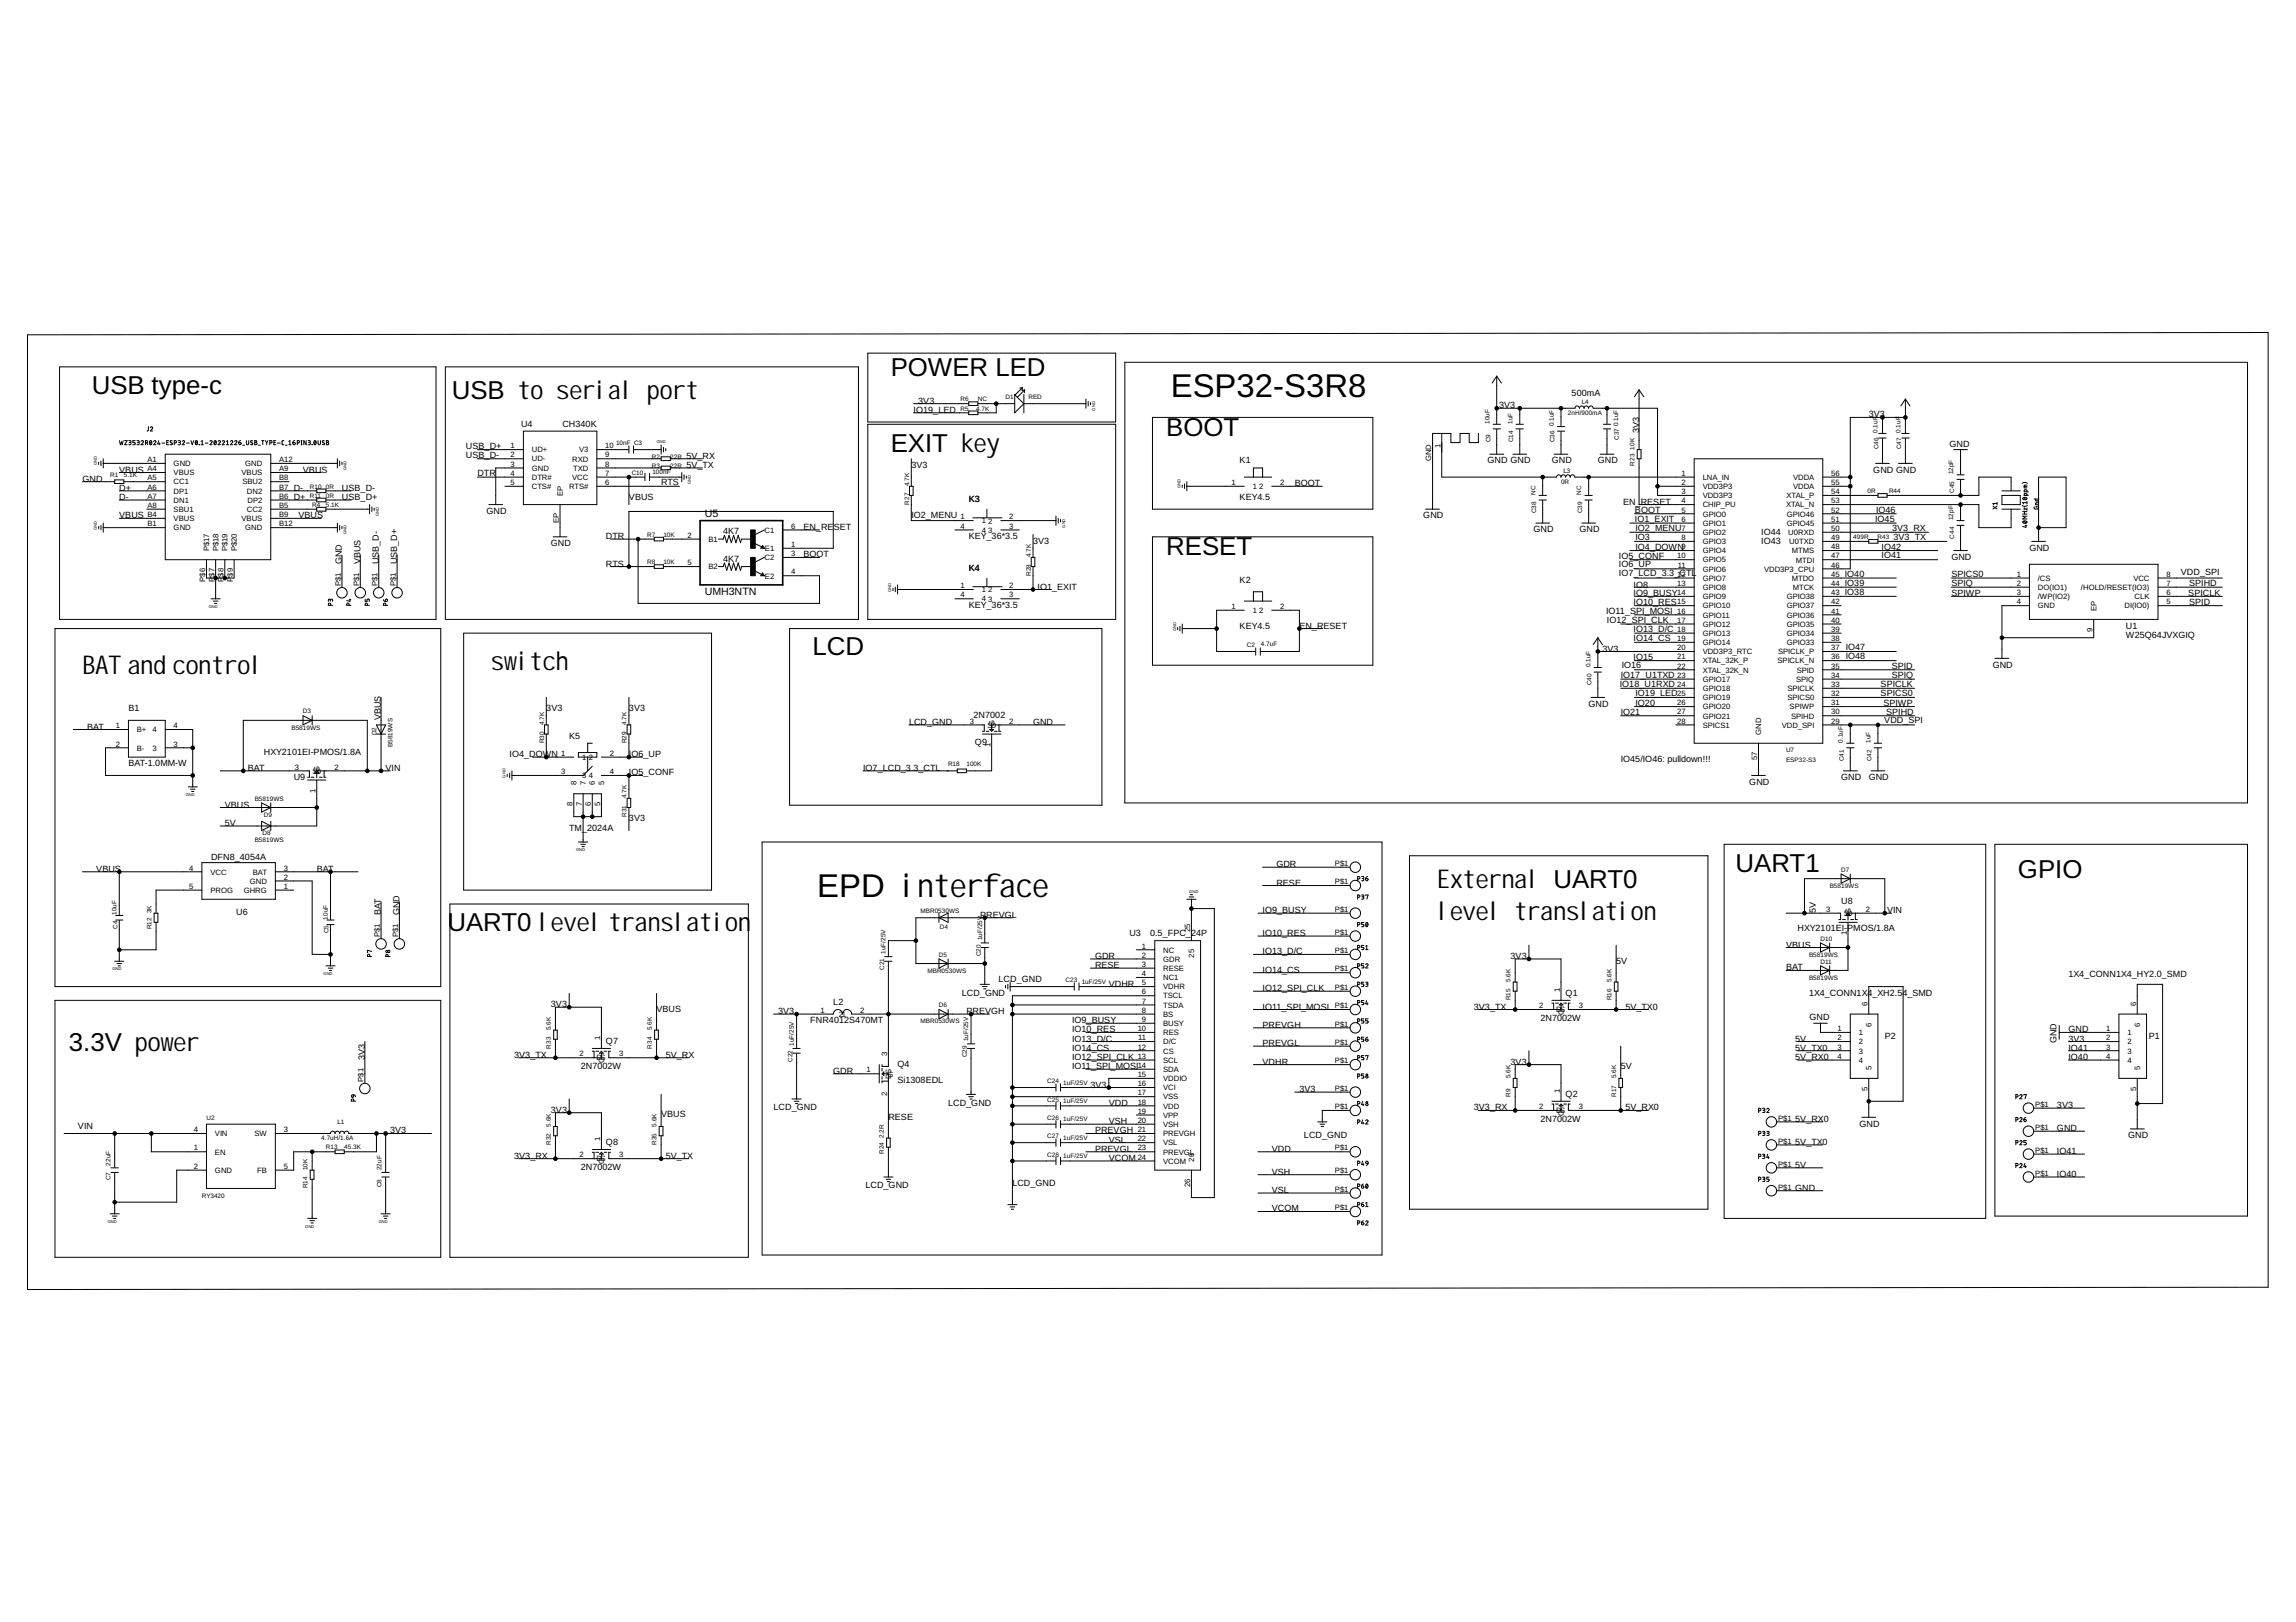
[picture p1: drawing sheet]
<svg xmlns="http://www.w3.org/2000/svg" width="297mm" height="210mm" viewBox="0 0 297 210" stroke-linecap="round" stroke-linejoin="round" font-family="sans-serif">
<defs><g id="words">
<g font-size="4.3">
<text x="151.5" y="51.4">ESP32-S3R8</text>
<text x="105.7" y="116.1">EPD interface</text>
</g>
<g font-size="3.3">
<text x="11.9" y="51">USB type-c</text>
<text x="58.4" y="51.6">USB to serial port</text>
<text x="115.2" y="48.7">POWER LED</text>
<text x="115.2" y="58.5">EXIT key</text>
<text x="150.9" y="56.4">BOOT</text>
<text x="150.9" y="71.8">RESET</text>
<text x="10.7" y="87.3">BAT and control</text>
<text x="63.5" y="86.7">switch</text>
<text x="105.1" y="84.8">LCD</text>
<text x="224.5" y="112.8">UART1</text>
<text x="261.1" y="113.6">GPIO</text>
<text x="185.9" y="114.9">External UART0</text>
<text x="185.9" y="119.1">level translation</text>
<text x="57.9" y="120.5">UART0 level translation</text>
<text x="8.9" y="136">3.3V power</text>
</g>
<g font-size="1.4">
<text x="91.2" y="66.9">U5</text>
<text x="91.2" y="77">UMH3NTN</text>
</g>
<g font-size="1.2">
<text x="118.2" y="53.4">IO19_LED</text>
<text x="118.8" y="52.2">3V3</text>
<text x="193.9" y="52.8">3V3</text>
<text x="203.3" y="51.3">500mA</text>
<text x="60.3" y="59.2">USB_D-</text>
<text x="60.3" y="58.1">USB_D+</text>
<text x="67.4" y="55.2">U4</text>
<text x="72.8" y="55.2">CH340K</text>
<text x="88.8" y="59.4">5V_RX</text>
<text x="160.4" y="60">K1</text>
<text x="192.5" y="60">GND GND</text>
<text x="200.8" y="60">GND</text>
<text x="206.7" y="60">GND</text>
<text x="212.1" y="56.1" transform="rotate(-90 212.1 56.1)">3V3</text>
<text x="241.8" y="54">3V3</text>
<text x="252.2" y="57.8">GND</text>
<text x="10.7" y="62.3">GND</text>
<text x="15.4" y="61.1">VBUS</text>
<text x="15.4" y="63.5">D+</text>
<text x="15.4" y="64.7">D-</text>
<text x="38" y="64.7">D+</text>
<text x="38" y="63.5">D-</text>
<text x="39.2" y="61.1">VBUS</text>
<text x="44.2" y="64.7">USB_D+</text>
<text x="44.2" y="63.5">USB_D-</text>
<text x="61.8" y="61.6">DTR</text>
<text x="81.4" y="64.7">VBUS</text>
<text x="85.5" y="62.8">RTS</text>
<text x="88.8" y="60.6">5V_TX</text>
<text x="117.9" y="60.6">3V3</text>
<text x="125.3" y="65">K3</text>
<text x="160.4" y="64.7">KEY4.5</text>
<text x="167.5" y="62.9">BOOT</text>
<text x="210" y="65.3">EN_RESET</text>
<text x="242.4" y="61.1">GND GND</text>
<text x="15.4" y="67.1">VBUS</text>
<text x="38.6" y="67.1">VBUS</text>
<text x="63" y="66.5">GND</text>
<text x="71.3" y="70.7">GND</text>
<text x="78.4" y="69.8">DTR</text>
<text x="93.5" y="69.2">4K7</text>
<text x="103.9" y="68.6">EN_RE</text>
<text x="107.9" y="68.6">SET</text>
<text x="117.9" y="67.1">I</text>
<text x="118.2" y="67.1">O2_MENU</text>
<text x="125.3" y="69.8">KEY_36*3.5</text>
<text x="133.6" y="70.4">3V3</text>
<text x="184.1" y="67.1">GND</text>
<text x="198.4" y="68.9">GND</text>
<text x="204.3" y="68.9">GND</text>
<text x="211.5" y="67.6">IO1_EXIT</text>
<text x="211.5" y="66.4">BOOT</text>
<text x="211.6" y="69.9">IO3</text>
<text x="211.6" y="68.7">IO2_MENU</text>
<text x="211.6" y="71.1">IO4_DOWN</text>
<text x="227.9" y="70.4">IO43</text>
<text x="227.9" y="69.2">IO44</text>
<text x="242.6" y="67.6">IO45</text>
<text x="242.7" y="66.4">IO46</text>
<text x="243.4" y="71.1">IO42</text>
<text x="244.8" y="68.7">3V3_RX</text>
<text x="245" y="69.9">3V3_TX</text>
<text x="262.6" y="71.2">GND</text>
<text x="44.2" y="73" transform="rotate(-90 44.2 73)">GND</text>
<text x="46.6" y="73" transform="rotate(-90 46.6 73)">VBUS</text>
<text x="49" y="73" transform="rotate(-90 49 73)">USB_D-</text>
<text x="51.4" y="73" transform="rotate(-90 51.4 73)">USB_D+</text>
<text x="78.4" y="73.3">RTS</text>
<text x="93.5" y="72.7">4K7</text>
<text x="103.9" y="72.1">BOOT</text>
<text x="125.3" y="73.9">K4</text>
<text x="134.2" y="76.3">IO1_EXIT</text>
<text x="160.4" y="75.4">K2</text>
<text x="209.4" y="74.6">IO7_LCD_3.3_CTL</text>
<text x="209.4" y="73.4">IO6_UP</text>
<text x="209.4" y="72.3">IO5_CONF</text>
<text x="211.3" y="76.1">IO8</text>
<text x="211.3" y="77.1">IO9_BUSY</text>
<text x="238.7" y="74.7">IO40</text>
<text x="238.7" y="75.9">IO39</text>
<text x="238.7" y="76.9">IO38</text>
<text x="243.4" y="72.2">IO41</text>
<text x="252.5" y="72.4">GND</text>
<text x="252.5" y="74.7">SPICS0</text>
<text x="252.5" y="75.9">SPIQ</text>
<text x="252.5" y="77.1">SPIWP</text>
<text x="282.2" y="74.5">VDD_SPI</text>
<text x="283.1" y="77.1">SPICLK</text>
<text x="283.2" y="75.9">SPIHD</text>
<text x="125.3" y="78.7">KEY_36*3.5</text>
<text x="160.4" y="81.3">KEY4.5</text>
<text x="168.1" y="81.3">EN_RESET</text>
<text x="207.8" y="79.4">IO11_SPI_MOSI</text>
<text x="207.9" y="80.6">IO12_SPI_CLK</text>
<text x="211.3" y="78.3">IO10_RES</text>
<text x="211.3" y="81.8">IO13_D/C</text>
<text x="211.3" y="83">IO14_CS</text>
<text x="275" y="82.5">W25Q64JVXGIQ</text>
<text x="275" y="81.3">U1</text>
<text x="283.2" y="78.3">SPID</text>
<text x="207.3" y="84.3">3V3</text>
<text x="209.6" y="88.9">IO18_U1RXD</text>
<text x="209.7" y="87.8">IO17_U1TXD</text>
<text x="209.8" y="86.4">IO16</text>
<text x="211.3" y="85.4">IO15</text>
<text x="238.8" y="84.1">IO47</text>
<text x="238.8" y="85.3">IO48</text>
<text x="243.3" y="88.9">SPICLK</text>
<text x="244.7" y="87.8">SPIQ</text>
<text x="244.7" y="86.6">SPID</text>
<text x="257.8" y="86.4">GND</text>
<text x="11.3" y="94.4">BAT</text>
<text x="16.6" y="92">B1</text>
<text x="49.3" y="93.2" transform="rotate(-90 49.3 93.2)">VBUS</text>
<text x="70.7" y="92">3V3</text>
<text x="73.6" y="95.6">K5</text>
<text x="81.4" y="92">3V3</text>
<text x="117.6" y="93.8">LCD_GND</text>
<text x="126" y="92.9">2N7002</text>
<text x="133.6" y="93.8">GND</text>
<text x="205.5" y="91.4">GND</text>
<text x="209.7" y="92.5">IO21</text>
<text x="211.6" y="90.1">IO19_LED</text>
<text x="211.6" y="91.3">IO20</text>
<text x="243.3" y="90.1">SPICS0</text>
<text x="243.7" y="91.3">SPIWP</text>
<text x="243.8" y="93.6">VDD_SPI</text>
<text x="244" y="92.5">SPIHD</text>
<text x="16.6" y="99.2">BAT-1.0MM-W</text>
<text x="32.1" y="99.8">BAT</text>
<text x="34.1" y="97.7">HXY2101EI-PMOS/1.8A</text>
<text x="38" y="100.9">U9</text>
<text x="49.9" y="99.8">VIN</text>
<text x="65.9" y="98">IO4_DOWN</text>
<text x="81.4" y="98">IO6_UP</text>
<text x="81.4" y="100.3">IO5_CONF</text>
<text x="111.7" y="99.8">IO7_LCD_3.3_CTL</text>
<text x="126.1" y="96.4">Q9</text>
<text x="209.7" y="98.6">IO45/IO46: pulldown!!!</text>
<text x="226.3" y="101.5">GND</text>
<text x="238.2" y="100.9">GND</text>
<text x="241.8" y="100.9">GND</text>
<text x="29.1" y="106.9">5V</text>
<text x="29.1" y="104.5">VBUS</text>
<text x="73.6" y="107.5">TM_2024A</text>
<text x="81.4" y="106.3">3V3</text>
<text x="12.5" y="112.8">VBUS</text>
<text x="27.3" y="111.3">DFN8_4054A</text>
<text x="41" y="112.8">BAT</text>
<text x="165.1" y="112.2">GDR</text>
<text x="30.6" y="118.4">U6</text>
<text x="49.3" y="118.5" transform="rotate(-90 49.3 118.5)">BAT</text>
<text x="51.7" y="118.5" transform="rotate(-90 51.7 118.5)">GND</text>
<text x="126.8" y="118.8">PREVGL</text>
<text x="163.3" y="118.2">IO9_BUSY</text>
<text x="165.1" y="114.6">RESE</text>
<text x="234.9" y="118.2" transform="rotate(-90 234.9 118.2)">5V</text>
<text x="238.2" y="117">U8</text>
<text x="244.1" y="118.2">VIN</text>
<text x="141.7" y="124.1">GDR</text>
<text x="141.7" y="125.3">RESE</text>
<text x="146.1" y="121.1">U3</text>
<text x="148.8" y="121.1">0.5_FPC_24P</text>
<text x="163.3" y="121.1">IO10_RES</text>
<text x="163.3" y="123.5">IO13_D/C</text>
<text x="163.3" y="125.9">IO14_CS</text>
<text x="195.4" y="124.1">3V3</text>
<text x="209.1" y="124.7">5V</text>
<text x="231.1" y="125.6">BAT</text>
<text x="231.1" y="122.6">VBUS</text>
<text x="232.6" y="120.5">HXY2101EI-PMOS/1.8A</text>
<text x="71.3" y="130.3">3V3</text>
<text x="84.9" y="130.9">VBUS</text>
<text x="100.7" y="131.2">3V3</text>
<text x="107.8" y="130">L2</text>
<text x="124.4" y="128.9">LCD_GND</text>
<text x="125" y="131.2">PREVGH</text>
<text x="129.2" y="127.1">LCD_GND</text>
<text x="143.4" y="127.7">VDHR</text>
<text x="163.3" y="130.6">IO11_SPI_MOSI</text>
<text x="163.3" y="128.3">IO12_SPI_CLK</text>
<text x="190.7" y="130.6">3V3_TX</text>
<text x="202.6" y="128.9">Q1</text>
<text x="210.3" y="130.6">5V_TX0</text>
<text x="234" y="128.9">1X4_CONN1X4_XH2.54_SMD</text>
<text x="267.6" y="126.5">1X4_CONN1X4_HY2.0_SMD</text>
<text x="47.2" y="137.2" transform="rotate(-90 47.2 137.2)">3V3</text>
<text x="66.5" y="136.9">3V3_TX</text>
<text x="78.4" y="135.1">Q7</text>
<text x="86.1" y="136.9">5V_RX</text>
<text x="104.8" y="132.4">FNR4012S470MT</text>
<text x="138.7" y="137.2">IO12_SPI_CLK</text>
<text x="138.7" y="132.4">IO9_BUSY</text>
<text x="138.7" y="133.6">IO10_RES</text>
<text x="138.7" y="134.8">IO13_D/C</text>
<text x="138.7" y="136">IO14_CS</text>
<text x="163.3" y="137.8">VDHR</text>
<text x="163.3" y="133">PREVGH</text>
<text x="163.3" y="135.4">PREVGL</text>
<text x="195.4" y="137.8">3V3</text>
<text x="199.3" y="132.1">2N7002W</text>
<text x="232.3" y="134.8">5V</text>
<text x="232.3" y="136">5V_TX0</text>
<text x="232.3" y="137.2">5V_RX0</text>
<text x="234.1" y="132.1">GND</text>
<text x="243.8" y="134.5">P2</text>
<text x="266" y="135" transform="rotate(-90 266 135)">GND</text>
<text x="267.6" y="137.2">IO40</text>
<text x="267.6" y="133.6">GND</text>
<text x="267.6" y="136">IO41</text>
<text x="267.6" y="134.8">3V3</text>
<text x="278" y="134.5">P1</text>
<text x="75.1" y="138.4">2N7002W</text>
<text x="100.1" y="143.7">LCD_GND</text>
<text x="107.8" y="139">GDR</text>
<text x="116.1" y="140.1">Si1308EDL</text>
<text x="116.1" y="138.1">Q4</text>
<text x="122.7" y="143.1">LCD_GND</text>
<text x="138.7" y="138.4">IO11_SPI_MOSI</text>
<text x="141.1" y="140.7">3V3</text>
<text x="143.4" y="143.1">VDD</text>
<text x="168.1" y="141.3">3V3</text>
<text x="190.7" y="143.7">3V3_RX</text>
<text x="202.6" y="141.9">Q2</text>
<text x="209.7" y="138.4">5V</text>
<text x="210.3" y="143.7">5V_RX0</text>
<text x="266.1" y="143.4">3V3</text>
<text x="10.1" y="146.1">VIN</text>
<text x="50.5" y="146.7">3V3</text>
<text x="66.5" y="149.9">3V3_RX</text>
<text x="71.3" y="144">3V3</text>
<text x="78.4" y="148.2">Q8</text>
<text x="85.5" y="144.6">VBUS</text>
<text x="86.1" y="149.9">5V_TX</text>
<text x="114.9" y="144.9">RESE</text>
<text x="141.7" y="146.7">PREVGH</text>
<text x="141.7" y="149.1">PREVGL</text>
<text x="143.4" y="145.5">VSH</text>
<text x="143.4" y="147.9">VSL</text>
<text x="164.5" y="149.1">VDD</text>
<text x="168.7" y="147.3">LCD_GND</text>
<text x="199.3" y="145.2">2N7002W</text>
<text x="232.3" y="148.2">5V_TX0</text>
<text x="232.3" y="145.2">5V_RX0</text>
<text x="240.6" y="145.8">GND</text>
<text x="266.1" y="149.3">IO41</text>
<text x="266.1" y="146.4">GND</text>
<text x="275.3" y="147.3">GND</text>
<text x="75.1" y="151.4">2N7002W</text>
<text x="112" y="153.8">LCD_GND</text>
<text x="131" y="153.5">LCD_GND</text>
<text x="143.4" y="150.2">VCOM</text>
<text x="164.5" y="152">VSH</text>
<text x="164.5" y="154.4">VSL</text>
<text x="232.3" y="151.1">5V</text>
<text x="232.3" y="154.1">GND</text>
<text x="266.1" y="152.3">IO40</text>
<text x="164.5" y="156.8">VCOM</text>
</g>
<g font-size="1">
<text x="19.1" y="59.8">A1</text>
<text x="36.1" y="59.8">A12</text>
<text x="66.1" y="58">1</text>
<text x="66.1" y="59.2">2</text>
<text x="68.8" y="58.5">UD+</text>
<text x="68.8" y="59.7">UD-</text>
<text x="74" y="59.7">RXD</text>
<text x="74.9" y="58.5">V3</text>
<text x="78.3" y="59.2">9</text>
<text x="78.3" y="58">10</text>
<text x="185.2" y="59.7" transform="rotate(-90 185.2 59.7)">GND</text>
<text x="186.3" y="58" transform="rotate(-90 186.3 58)">1</text>
<text x="19.1" y="62.2">A5</text>
<text x="19.1" y="64.5">A7</text>
<text x="19.1" y="63.4">A6</text>
<text x="19.1" y="65.7">A8</text>
<text x="19.1" y="61">A4</text>
<text x="22.5" y="62.7">CC1</text>
<text x="22.5" y="65.1">DN1</text>
<text x="22.5" y="63.9">DP1</text>
<text x="22.5" y="60.3">GND</text>
<text x="22.5" y="61.5">VBUS</text>
<text x="31.3" y="61.5">VBUS</text>
<text x="31.4" y="62.7">SBU2</text>
<text x="31.7" y="60.3">GND</text>
<text x="32" y="63.9">DN2</text>
<text x="32" y="65.1">DP2</text>
<text x="36.1" y="65.7">B5</text>
<text x="36.1" y="63.4">B7</text>
<text x="36.1" y="64.5">B6</text>
<text x="36.1" y="62.2">B8</text>
<text x="36.1" y="61">A9</text>
<text x="66.1" y="60.4">3</text>
<text x="66.1" y="61.6">4</text>
<text x="66.1" y="62.8">5</text>
<text x="68.8" y="60.9">GND</text>
<text x="68.8" y="62.1">DTR#</text>
<text x="68.8" y="63.3">CTS#</text>
<text x="72.8" y="64.2" transform="rotate(-90 72.8 64.2)">EP</text>
<text x="73.6" y="63.3">RTS#</text>
<text x="74" y="62.1">VCC</text>
<text x="74.1" y="60.9">TXD</text>
<text x="78.3" y="62.8">6</text>
<text x="78.3" y="61.6">7</text>
<text x="78.3" y="60.4">8</text>
<text x="159.3" y="62.8">1</text>
<text x="162.1" y="63.3">1</text>
<text x="162.9" y="63.3">2</text>
<text x="165.6" y="62.8">2</text>
<text x="217.5" y="61.6">1</text>
<text x="217.5" y="62.8">2</text>
<text x="217.5" y="64">3</text>
<text x="217.5" y="65.1">4</text>
<text x="220.3" y="62.1">LNA_IN</text>
<text x="220.3" y="63.3">VDD3P3</text>
<text x="220.3" y="64.5">VDD3P3</text>
<text x="220.3" y="65.7">CHIP_PU</text>
<text x="231.1" y="65.7">XTAL_N</text>
<text x="231.1" y="64.5">XTAL_P</text>
<text x="232" y="63.3">VDDA</text>
<text x="232" y="62.1">VDDA</text>
<text x="236.9" y="65.1">53</text>
<text x="236.9" y="64">54</text>
<text x="236.9" y="62.8">55</text>
<text x="236.9" y="61.6">56</text>
<text x="19.1" y="68.1">B1</text>
<text x="19.1" y="66.9">B4</text>
<text x="22.5" y="68.6">GND</text>
<text x="22.5" y="66.3">SBU1</text>
<text x="22.5" y="67.4">VBUS</text>
<text x="27.1" y="71.3" transform="rotate(-90 27.1 71.3)">P$17</text>
<text x="28.3" y="71.3" transform="rotate(-90 28.3 71.3)">P$18</text>
<text x="29.4" y="71.3" transform="rotate(-90 29.4 71.3)">P$19</text>
<text x="30.6" y="71.3" transform="rotate(-90 30.6 71.3)">P$20</text>
<text x="31.3" y="67.5">VBUS</text>
<text x="31.7" y="68.6">GND</text>
<text x="32" y="66.3">CC2</text>
<text x="36.1" y="68.1">B12</text>
<text x="36.1" y="66.9">B9</text>
<text x="72.3" y="67.7" transform="rotate(-90 72.3 67.7)">EP</text>
<text x="88.9" y="69.6">2</text>
<text x="91.7" y="70.1">B1</text>
<text x="98.9" y="68.9">C1</text>
<text x="99" y="71.3">E1</text>
<text x="102.4" y="68.4">6</text>
<text x="102.4" y="72">3</text>
<text x="102.4" y="70.8">1</text>
<text x="124.3" y="67.2">1</text>
<text x="124.3" y="68.4">4</text>
<text x="127" y="67.7">1</text>
<text x="127" y="68.9">4</text>
<text x="127.8" y="67.7">2</text>
<text x="127.8" y="68.9">3</text>
<text x="130.6" y="67.2">2</text>
<text x="130.6" y="68.4">3</text>
<text x="217.5" y="66.3">5</text>
<text x="217.5" y="67.5">6</text>
<text x="217.5" y="68.7">7</text>
<text x="217.5" y="69.9">8</text>
<text x="217.5" y="71.1">9</text>
<text x="220.3" y="66.8">GPIO0</text>
<text x="220.3" y="68">GPIO1</text>
<text x="220.3" y="69.2">GPIO2</text>
<text x="220.3" y="70.4">GPIO3</text>
<text x="220.3" y="71.6">GPIO4</text>
<text x="231.1" y="68">GPIO45</text>
<text x="231.1" y="66.9">GPIO46</text>
<text x="231.4" y="69.2">U0RXD</text>
<text x="231.5" y="70.4">U0TXD</text>
<text x="231.8" y="71.6">MTMS</text>
<text x="236.9" y="71.1">48</text>
<text x="236.9" y="69.9">49</text>
<text x="236.9" y="68.7">50</text>
<text x="236.9" y="67.5">51</text>
<text x="236.9" y="66.3">52</text>
<text x="26.6" y="75.3" transform="rotate(-90 26.6 75.3)">P$6</text>
<text x="27.7" y="75.3" transform="rotate(-90 27.7 75.3)">P$7</text>
<text x="28.9" y="75.3" transform="rotate(-90 28.9 75.3)">P$8</text>
<text x="30.1" y="75.3" transform="rotate(-90 30.1 75.3)">P$9</text>
<text x="44.1" y="75.8" transform="rotate(-90 44.1 75.8)">P$1</text>
<text x="46.5" y="75.8" transform="rotate(-90 46.5 75.8)">P$1</text>
<text x="48.8" y="75.8" transform="rotate(-90 48.8 75.8)">P$1</text>
<text x="51.2" y="75.8" transform="rotate(-90 51.2 75.8)">P$1</text>
<text x="88.9" y="73.2">5</text>
<text x="91.7" y="73.7">B2</text>
<text x="98.9" y="72.5">C2</text>
<text x="99" y="74.9">E2</text>
<text x="102.4" y="74.3">4</text>
<text x="124.3" y="76.1">1</text>
<text x="124.3" y="77.3">4</text>
<text x="127" y="76.6">1</text>
<text x="127" y="77.8">4</text>
<text x="127.8" y="76.7">2</text>
<text x="127.8" y="77.8">3</text>
<text x="130.6" y="76.1">2</text>
<text x="130.6" y="77.3">3</text>
<text x="217" y="72.3">10</text>
<text x="217" y="74.6">12</text>
<text x="217" y="75.8">13</text>
<text x="217" y="77">14</text>
<text x="217.1" y="73.5">11</text>
<text x="220.3" y="72.8">GPIO5</text>
<text x="220.3" y="74">GPIO6</text>
<text x="220.3" y="75.2">GPIO7</text>
<text x="220.3" y="76.4">GPIO8</text>
<text x="220.3" y="77.5">GPIO9</text>
<text x="228.2" y="74">VDD3P3_CPU</text>
<text x="231.1" y="77.5">GPIO38</text>
<text x="231.8" y="75.2">MTDO</text>
<text x="231.9" y="76.4">MTCK</text>
<text x="232.3" y="72.8">MTDI</text>
<text x="236.9" y="77">43</text>
<text x="236.9" y="75.8">44</text>
<text x="236.9" y="74.6">45</text>
<text x="236.9" y="73.5">46</text>
<text x="236.9" y="72.3">47</text>
<text x="260.9" y="74.6">1</text>
<text x="260.9" y="77">3</text>
<text x="260.9" y="75.8">2</text>
<text x="263.6" y="75.2">/CS</text>
<text x="263.6" y="77.5">/WP(IO2)</text>
<text x="263.6" y="76.4">DO(IO1)</text>
<text x="269.2" y="76.4">/HOLD/RESET(IO3)</text>
<text x="276" y="75.2">VCC</text>
<text x="276.2" y="77.5">CLK</text>
<text x="280.3" y="75.8">7</text>
<text x="280.3" y="77">6</text>
<text x="280.3" y="74.6">8</text>
<text x="159.3" y="78.8">1</text>
<text x="162.1" y="79.3">1</text>
<text x="162.9" y="79.3">2</text>
<text x="165.6" y="78.8">2</text>
<text x="217" y="78.2">15</text>
<text x="217" y="79.4">16</text>
<text x="217" y="80.6">17</text>
<text x="217" y="81.8">18</text>
<text x="217" y="83">19</text>
<text x="220.3" y="78.7">GPIO10</text>
<text x="220.3" y="79.9">GPIO11</text>
<text x="220.3" y="81.1">GPIO12</text>
<text x="220.3" y="82.3">GPIO13</text>
<text x="220.3" y="83.5">GPIO14</text>
<text x="231.1" y="83.5">GPIO33</text>
<text x="231.1" y="82.3">GPIO34</text>
<text x="231.1" y="81.1">GPIO35</text>
<text x="231.1" y="79.9">GPIO36</text>
<text x="231.1" y="78.7">GPIO37</text>
<text x="236.9" y="83">38</text>
<text x="236.9" y="81.8">39</text>
<text x="236.9" y="80.6">40</text>
<text x="236.9" y="79.4">41</text>
<text x="236.9" y="78.2">42</text>
<text x="260.9" y="78.2">4</text>
<text x="263.6" y="78.7">GND</text>
<text x="270.7" y="81.8" transform="rotate(-90 270.7 81.8)">9</text>
<text x="271.2" y="79.1" transform="rotate(-90 271.2 79.1)">EP</text>
<text x="274.9" y="78.7">DI(IO0)</text>
<text x="280.3" y="78.2">5</text>
<text x="217" y="84.1">20</text>
<text x="217" y="85.3">21</text>
<text x="217" y="86.5">22</text>
<text x="217" y="87.7">23</text>
<text x="217" y="88.9">24</text>
<text x="220.3" y="84.7">VDD3P3_RTC</text>
<text x="220.3" y="85.9">XTAL_32K_P</text>
<text x="220.3" y="87">XTAL_32K_N</text>
<text x="220.3" y="88.2">GPIO17</text>
<text x="220.3" y="89.4">GPIO18</text>
<text x="230" y="85.9">SPICLK_N</text>
<text x="230" y="84.7">SPICLK_P</text>
<text x="231.2" y="89.4">SPICLK</text>
<text x="232.4" y="88.2">SPIQ</text>
<text x="232.4" y="87.1">SPID</text>
<text x="236.9" y="88.9">33</text>
<text x="236.9" y="87.7">34</text>
<text x="236.9" y="86.5">35</text>
<text x="236.9" y="85.3">36</text>
<text x="236.9" y="84.1">37</text>
<text x="15" y="94.2">1</text>
<text x="17.7" y="94.8">B+</text>
<text x="19.7" y="94.8">4</text>
<text x="22.5" y="94.2">4</text>
<text x="125.5" y="93.6">3</text>
<text x="127.7" y="94.2">SD</text>
<text x="128.7" y="93.9" transform="rotate(-90 128.7 93.9)">G</text>
<text x="130.6" y="93.6">2</text>
<text x="217" y="90.1">25</text>
<text x="217" y="91.3">26</text>
<text x="217" y="92.5">27</text>
<text x="217" y="93.6">28</text>
<text x="220.3" y="90.6">GPIO19</text>
<text x="220.3" y="91.8">GPIO20</text>
<text x="220.3" y="93">GPIO21</text>
<text x="220.3" y="94.2">SPICS1</text>
<text x="227.9" y="95.1" transform="rotate(-90 227.9 95.1)">GND</text>
<text x="230.5" y="94.2">VDD_SPI</text>
<text x="231.2" y="90.6">SPICS0</text>
<text x="231.5" y="91.8">SPIWP</text>
<text x="231.7" y="93">SPIHD</text>
<text x="236.9" y="93.6">29</text>
<text x="236.9" y="92.5">30</text>
<text x="236.9" y="91.3">31</text>
<text x="236.9" y="90.1">32</text>
<text x="15" y="96.6">2</text>
<text x="17.7" y="97.1">B-</text>
<text x="19.7" y="97.1">3</text>
<text x="22.5" y="96.6">3</text>
<text x="38.1" y="99.6">3</text>
<text x="40.4" y="100.1">SD</text>
<text x="41.3" y="99.8" transform="rotate(-90 41.3 99.8)">G</text>
<text x="43.3" y="99.6">2</text>
<text x="72.6" y="97.8">1</text>
<text x="72.6" y="100.2">3</text>
<text x="74.6" y="101.6" transform="rotate(-90 74.6 101.6)">8</text>
<text x="75.3" y="98.3">1</text>
<text x="75.3" y="100.7">3</text>
<text x="75.8" y="101.6" transform="rotate(-90 75.8 101.6)">7</text>
<text x="76.2" y="98.3">2</text>
<text x="76.2" y="100.7">4</text>
<text x="77" y="101.6" transform="rotate(-90 77 101.6)">6</text>
<text x="78.2" y="101.6" transform="rotate(-90 78.2 101.6)">5</text>
<text x="78.9" y="97.8">2</text>
<text x="78.9" y="100.2">4</text>
<text x="128.1" y="96.6" transform="rotate(-90 128.1 96.6)">1</text>
<text x="227.3" y="98.4" transform="rotate(-90 227.3 98.4)">57</text>
<text x="40.8" y="102.6" transform="rotate(-90 40.8 102.6)">1</text>
<text x="74.1" y="104.4" transform="rotate(-90 74.1 104.4)">8</text>
<text x="75.3" y="104.4" transform="rotate(-90 75.3 104.4)">7</text>
<text x="76.5" y="104.4" transform="rotate(-90 76.5 104.4)">6</text>
<text x="77.6" y="104.4" transform="rotate(-90 77.6 104.4)">5</text>
<text x="24.5" y="112.7">4</text>
<text x="27.2" y="113.2">VCC</text>
<text x="32.7" y="113.2">BAT</text>
<text x="36.7" y="112.7">3</text>
<text x="36.7" y="113.8">2</text>
<text x="172.7" y="112.1">P$1</text>
<text x="24.5" y="115">5</text>
<text x="27.2" y="115.6">PROG</text>
<text x="31.5" y="115.6">GHRG</text>
<text x="32.3" y="114.4">GND</text>
<text x="36.7" y="115">1</text>
<text x="172.7" y="118">P$1</text>
<text x="172.7" y="114.4">P$1</text>
<text x="236.3" y="118">3</text>
<text x="238.5" y="118.5">SD</text>
<text x="239.4" y="118.3" transform="rotate(-90 239.4 118.3)">G</text>
<text x="241.4" y="118">2</text>
<text x="49.1" y="121.3" transform="rotate(-90 49.1 121.3)">P$1</text>
<text x="51.5" y="121.3" transform="rotate(-90 51.5 121.3)">P$1</text>
<text x="147.7" y="122.8">1</text>
<text x="147.7" y="123.9">2</text>
<text x="147.7" y="125.1">3</text>
<text x="150.5" y="123.3">NC</text>
<text x="150.5" y="124.5">GDR</text>
<text x="150.5" y="125.7">RESE</text>
<text x="154" y="120.6" transform="rotate(-90 154 120.6)">25</text>
<text x="154.5" y="123.9" transform="rotate(-90 154.5 123.9)">25</text>
<text x="172.7" y="121">P$1</text>
<text x="172.7" y="123.3">P$1</text>
<text x="172.7" y="125.7">P$1</text>
<text x="238.9" y="121" transform="rotate(-90 238.9 121)">1</text>
<text x="106.2" y="131.1">1</text>
<text x="108.5" y="131.6">21</text>
<text x="111.3" y="131.1">2</text>
<text x="147.7" y="126.3">4</text>
<text x="147.7" y="127.5">5</text>
<text x="147.7" y="128.7">6</text>
<text x="147.7" y="129.9">7</text>
<text x="147.7" y="131.1">8</text>
<text x="150.5" y="126.8">NC1</text>
<text x="150.5" y="128">VDHR</text>
<text x="150.5" y="129.2">TSCL</text>
<text x="150.5" y="130.4">TSDA</text>
<text x="150.5" y="131.6">BS</text>
<text x="172.7" y="128.1">P$1</text>
<text x="172.7" y="130.5">P$1</text>
<text x="199.1" y="130.5">2</text>
<text x="201.3" y="131">DS</text>
<text x="201.8" y="128.4" transform="rotate(-90 201.8 128.4)">1</text>
<text x="202.3" y="131.3" transform="rotate(-90 202.3 131.3)">G</text>
<text x="204.2" y="130.5">3</text>
<text x="241.6" y="130.1" transform="rotate(-90 241.6 130.1)">6</text>
<text x="276.3" y="130.1" transform="rotate(-90 276.3 130.1)">6</text>
<text x="75" y="136.7">2</text>
<text x="77.2" y="137.2">DS</text>
<text x="77.6" y="134.6" transform="rotate(-90 77.6 134.6)">1</text>
<text x="78.2" y="137.6" transform="rotate(-90 78.2 137.6)">G</text>
<text x="80.1" y="136.7">3</text>
<text x="114.8" y="136.7" transform="rotate(-90 114.8 136.7)">3</text>
<text x="147.2" y="133.4">10</text>
<text x="147.2" y="135.8">12</text>
<text x="147.2" y="137">13</text>
<text x="147.3" y="134.6">11</text>
<text x="147.7" y="132.3">9</text>
<text x="150.5" y="132.8">BUSY</text>
<text x="150.5" y="134">RES</text>
<text x="150.5" y="135.2">D/C</text>
<text x="150.5" y="136.3">CS</text>
<text x="150.5" y="137.5">SCL</text>
<text x="172.7" y="132.8">P$1</text>
<text x="172.7" y="135.2">P$1</text>
<text x="172.7" y="137.6">P$1</text>
<text x="237.7" y="133.4">1</text>
<text x="237.7" y="134.6">2</text>
<text x="237.7" y="135.8">3</text>
<text x="237.7" y="137">4</text>
<text x="240.5" y="134">1</text>
<text x="240.5" y="135.2">2</text>
<text x="240.5" y="136.3">3</text>
<text x="240.5" y="137.5">4</text>
<text x="242.1" y="132.9" transform="rotate(-90 242.1 132.9)">6</text>
<text x="272.5" y="133.4">1</text>
<text x="272.5" y="134.6">2</text>
<text x="272.5" y="135.8">3</text>
<text x="272.5" y="137">4</text>
<text x="275.2" y="134">1</text>
<text x="275.2" y="135.2">2</text>
<text x="275.2" y="136.3">3</text>
<text x="275.2" y="137.5">4</text>
<text x="276.9" y="132.9" transform="rotate(-90 276.9 132.9)">6</text>
<text x="47" y="140" transform="rotate(-90 47 140)">P$1</text>
<text x="112.1" y="138.8">1</text>
<text x="114.8" y="141.8" transform="rotate(-90 114.8 141.8)">2</text>
<text x="114.8" y="139.3">G</text>
<text x="115.3" y="139.6" transform="rotate(-90 115.3 139.6)">DS</text>
<text x="147.2" y="138.2">14</text>
<text x="147.2" y="139.4">15</text>
<text x="147.2" y="140.6">16</text>
<text x="147.2" y="141.8">17</text>
<text x="147.2" y="142.9">18</text>
<text x="150.5" y="138.7">SDA</text>
<text x="150.5" y="139.9">VDDIO</text>
<text x="150.5" y="141.1">VCI</text>
<text x="150.5" y="142.3">VSS</text>
<text x="150.5" y="143.5">VDD</text>
<text x="172.7" y="143.5">P$1</text>
<text x="172.7" y="141.2">P$1</text>
<text x="199.1" y="143.5">2</text>
<text x="201.8" y="141.4" transform="rotate(-90 201.8 141.4)">1</text>
<text x="204.2" y="143.5">3</text>
<text x="241.6" y="141.2" transform="rotate(-90 241.6 141.2)">5</text>
<text x="242.1" y="138.5" transform="rotate(-90 242.1 138.5)">5</text>
<text x="263.3" y="143.2">P$1</text>
<text x="276.3" y="141.2" transform="rotate(-90 276.3 141.2)">5</text>
<text x="276.9" y="138.5" transform="rotate(-90 276.9 138.5)">5</text>
<text x="25.1" y="148.9">1</text>
<text x="25.1" y="146.5">4</text>
<text x="27.8" y="149.4">EN</text>
<text x="27.8" y="147">VIN</text>
<text x="32.9" y="147">SW</text>
<text x="36.7" y="146.5">3</text>
<text x="75" y="149.8">2</text>
<text x="77.6" y="147.7" transform="rotate(-90 77.6 147.7)">1</text>
<text x="80.1" y="149.8">3</text>
<text x="147.2" y="144.1">19</text>
<text x="147.2" y="145.3">20</text>
<text x="147.2" y="146.5">21</text>
<text x="147.2" y="147.7">22</text>
<text x="147.2" y="148.9">23</text>
<text x="150.5" y="144.7">VPP</text>
<text x="150.5" y="145.8">VSH</text>
<text x="150.5" y="147">PREVGH</text>
<text x="150.5" y="148.2">VSL</text>
<text x="150.5" y="149.4">PREVGL</text>
<text x="172.7" y="148.9">P$1</text>
<text x="201.3" y="144.1">DS</text>
<text x="202.3" y="144.4" transform="rotate(-90 202.3 144.4)">G</text>
<text x="230" y="145">P$1</text>
<text x="230" y="148">P$1</text>
<text x="263.3" y="149.2">P$1</text>
<text x="263.3" y="146.2">P$1</text>
<text x="25.1" y="151.3">2</text>
<text x="27.8" y="151.8">GND</text>
<text x="33.3" y="151.8">FB</text>
<text x="36.7" y="151.3">5</text>
<text x="77.2" y="150.3">DS</text>
<text x="78.2" y="150.6" transform="rotate(-90 78.2 150.6)">G</text>
<text x="147.2" y="150.1">24</text>
<text x="150.5" y="150.6">VCOM</text>
<text x="154" y="153.6" transform="rotate(-90 154 153.6)">26</text>
<text x="154.5" y="150.3" transform="rotate(-90 154.5 150.3)">26</text>
<text x="172.7" y="151.9">P$1</text>
<text x="172.7" y="154.2">P$1</text>
<text x="230" y="151">P$1</text>
<text x="230" y="153.9">P$1</text>
<text x="263.3" y="152.2">P$1</text>
<text x="172.7" y="156.6">P$1</text>
</g>
<g font-size=".8">
<text x="124.3" y="53.1">R5</text>
<text x="124.3" y="51.9">R6</text>
<text x="126.3" y="53.1">4.7K</text>
<text x="126.5" y="51.9">NC</text>
<text x="130.1" y="51.6">D1</text>
<text x="133.1" y="51.6">RED</text>
<text x="202.8" y="53.7">2nH/900mA</text>
<text x="204.6" y="52.2">L4</text>
<text x="79.7" y="57.6">10nF C3</text>
<text x="84.3" y="59.4">R2</text>
<text x="86.7" y="59.4">22R</text>
<text x="192.7" y="54.9" transform="rotate(-90 192.7 54.9)">10uF</text>
<text x="192.8" y="57.2" transform="rotate(-90 192.8 57.2)">C9</text>
<text x="195.7" y="54.9" transform="rotate(-90 195.7 54.9)">1uF</text>
<text x="195.8" y="57.2" transform="rotate(-90 195.8 57.2)">C14</text>
<text x="201" y="55.1" transform="rotate(-90 201 55.1)">0.1uF</text>
<text x="201.1" y="57.2" transform="rotate(-90 201.1 57.2)">C36</text>
<text x="209.3" y="55.1" transform="rotate(-90 209.3 55.1)">0.1uF</text>
<text x="209.4" y="56.9" transform="rotate(-90 209.4 56.9)">C37</text>
<text x="211.5" y="58.2" transform="rotate(-90 211.5 58.2)">10K</text>
<text x="242.9" y="56" transform="rotate(-90 242.9 56)">0.1uF</text>
<text x="243" y="58.1" transform="rotate(-90 243 58.1)">C46</text>
<text x="245.9" y="56" transform="rotate(-90 245.9 56)">0.1uF</text>
<text x="246" y="58.1" transform="rotate(-90 246 58.1)">C47</text>
<text x="14.2" y="61.7">R1</text>
<text x="16" y="61.7">5.1K</text>
<text x="40.1" y="63.2">R10</text>
<text x="40.1" y="64.4">R11</text>
<text x="40.4" y="65.6">R4</text>
<text x="42.2" y="63.2">0R</text>
<text x="42.2" y="64.4">0R</text>
<text x="42.2" y="65.6">5.1K</text>
<text x="81.7" y="61.5">C10</text>
<text x="84.3" y="60.6">R3</text>
<text x="84.4" y="61.4">100nF</text>
<text x="86.7" y="60.6">22R</text>
<text x="117.6" y="62.9" transform="rotate(-90 117.6 62.9)">4.7K</text>
<text x="117.6" y="65.3" transform="rotate(-90 117.6 65.3)">R27</text>
<text x="198.6" y="64.1" transform="rotate(-90 198.6 64.1)">NC</text>
<text x="202" y="62.6">0R</text>
<text x="202.3" y="61.1">L3</text>
<text x="204.6" y="64.1" transform="rotate(-90 204.6 64.1)">NC</text>
<text x="211.5" y="60.3" transform="rotate(-90 211.5 60.3)">R23</text>
<text x="241.6" y="63.8">0R</text>
<text x="244.4" y="63.8">R44</text>
<text x="252.7" y="61.4" transform="rotate(-90 252.7 61.4)">12pF</text>
<text x="252.8" y="63.8" transform="rotate(-90 252.8 63.8)">C45</text>
<text x="83.7" y="69.5">R7</text>
<text x="85.8" y="69.5">10K</text>
<text x="198.8" y="66.4" transform="rotate(-90 198.8 66.4)">C38</text>
<text x="204.7" y="66.4" transform="rotate(-90 204.7 66.4)">C39</text>
<text x="239.8" y="69.8">499R</text>
<text x="242.9" y="69.8">R43</text>
<text x="252.7" y="67.3" transform="rotate(-90 252.7 67.3)">12pF</text>
<text x="252.8" y="69.7" transform="rotate(-90 252.8 69.7)">C44</text>
<text x="83.7" y="73">R8</text>
<text x="85.8" y="73">10K</text>
<text x="133.3" y="72.1" transform="rotate(-90 133.3 72.1)">4.7K</text>
<text x="133.3" y="74.5" transform="rotate(-90 133.3 74.5)">R28</text>
<text x="161.3" y="83.8">C2</text>
<text x="163.1" y="83.7">4.7uF</text>
<text x="205.8" y="86.3" transform="rotate(-90 205.8 86.3)">0.1uF</text>
<text x="205.9" y="88.7" transform="rotate(-90 205.9 88.7)">C40</text>
<text x="37.7" y="94.4">B5819WS</text>
<text x="39.2" y="92.3">D3</text>
<text x="48.7" y="95.2" transform="rotate(-90 48.7 95.2)">D2</text>
<text x="70.4" y="93.8" transform="rotate(-90 70.4 93.8)">4.7K</text>
<text x="81.1" y="93.8" transform="rotate(-90 81.1 93.8)">4.7K</text>
<text x="50.8" y="96.7" transform="rotate(-90 50.8 96.7)">B5819WS</text>
<text x="70.4" y="96.2" transform="rotate(-90 70.4 96.2)">R30</text>
<text x="81.1" y="96.2" transform="rotate(-90 81.1 96.2)">R29</text>
<text x="122.7" y="99.2">R18</text>
<text x="125" y="99.2">100K</text>
<text x="231.1" y="98.6">ESP32-S3</text>
<text x="231.1" y="97.4">U7</text>
<text x="238.4" y="96.1" transform="rotate(-90 238.4 96.1)">0.1uF</text>
<text x="238.6" y="98.5" transform="rotate(-90 238.6 98.5)">C41</text>
<text x="242" y="96.1" transform="rotate(-90 242 96.1)">1uF</text>
<text x="242.1" y="98.5" transform="rotate(-90 242.1 98.5)">C42</text>
<text x="33" y="103.6">B5819WS</text>
<text x="34.1" y="105.7">D9</text>
<text x="81.1" y="103.3" transform="rotate(-90 81.1 103.3)">4.7K</text>
<text x="81.1" y="105.7" transform="rotate(-90 81.1 105.7)">R31</text>
<text x="33" y="109">B5819WS</text>
<text x="34" y="108.1">D8</text>
<text x="238.2" y="112.8">D7</text>
<text x="15.1" y="118.4" transform="rotate(-90 15.1 118.4)">10uF</text>
<text x="19.6" y="118.2" transform="rotate(-90 19.6 118.2)">3K</text>
<text x="42.4" y="119" transform="rotate(-90 42.4 119)">10uF</text>
<text x="119.1" y="118.2">MBR0530WS</text>
<text x="236.7" y="114.9">B5819WS</text>
<text x="15.2" y="120.2" transform="rotate(-90 15.2 120.2)">C4</text>
<text x="19.6" y="120.2" transform="rotate(-90 19.6 120.2)">R12</text>
<text x="42.5" y="120.8" transform="rotate(-90 42.5 120.8)">C5</text>
<text x="114.4" y="125.5" transform="rotate(-90 114.4 125.5)">C21</text>
<text x="114.6" y="123.5" transform="rotate(-90 114.6 123.5)">1uF/25V</text>
<text x="120" y="125.9">MBR0530WS</text>
<text x="121.5" y="123.8">D5</text>
<text x="121.6" y="120.2">D4</text>
<text x="126.9" y="123.7" transform="rotate(-90 126.9 123.7)">C20</text>
<text x="127.1" y="121.7" transform="rotate(-90 127.1 121.7)">1uF/25V</text>
<text x="234" y="123.8">B5819WS</text>
<text x="235.5" y="121.7">D10</text>
<text x="235.5" y="124.7">D11</text>
<text x="121.5" y="130.3">D6</text>
<text x="137.9" y="127.1">C23</text>
<text x="139.9" y="127.3">1uF/25V</text>
<text x="195.4" y="127.1" transform="rotate(-90 195.4 127.1)">5.6K</text>
<text x="195.4" y="129.5" transform="rotate(-90 195.4 129.5)">R15</text>
<text x="208.5" y="127.1" transform="rotate(-90 208.5 127.1)">5.6K</text>
<text x="208.5" y="129.5" transform="rotate(-90 208.5 129.5)">R16</text>
<text x="234" y="126.8">B5819WS</text>
<text x="71.3" y="133.3" transform="rotate(-90 71.3 133.3)">5.6K</text>
<text x="71.3" y="135.7" transform="rotate(-90 71.3 135.7)">R33</text>
<text x="84.3" y="133.3" transform="rotate(-90 84.3 133.3)">5.6K</text>
<text x="84.3" y="135.7" transform="rotate(-90 84.3 135.7)">R34</text>
<text x="102.5" y="137.4" transform="rotate(-90 102.5 137.4)">C22</text>
<text x="102.7" y="135.3" transform="rotate(-90 102.7 135.3)">1uF/25V</text>
<text x="119.1" y="132.4">MBR0530WS</text>
<text x="125.1" y="136.8" transform="rotate(-90 125.1 136.8)">C29</text>
<text x="125.3" y="134.7" transform="rotate(-90 125.3 134.7)">1uF/25V</text>
<text x="135.5" y="140.2">C24</text>
<text x="135.5" y="142.6">C25</text>
<text x="137.6" y="140.4">1uF/25V</text>
<text x="137.6" y="142.8">1uF/25V</text>
<text x="195.4" y="139.5" transform="rotate(-90 195.4 139.5)">5.6K</text>
<text x="195.4" y="141.9" transform="rotate(-90 195.4 141.9)">R9</text>
<text x="209.1" y="139.5" transform="rotate(-90 209.1 139.5)">5.6K</text>
<text x="209.1" y="141.9" transform="rotate(-90 209.1 141.9)">R17</text>
<text x="26.7" y="144.9">U2</text>
<text x="41.6" y="147.6">4.7uH/1.6A</text>
<text x="42.2" y="148.8">R13</text>
<text x="43.6" y="145.5">L1</text>
<text x="44.5" y="148.8">45.3K</text>
<text x="71.3" y="145.8" transform="rotate(-90 71.3 145.8)">5.6K</text>
<text x="71.3" y="148.2" transform="rotate(-90 71.3 148.2)">R32</text>
<text x="84.9" y="145.8" transform="rotate(-90 84.9 145.8)">5.6K</text>
<text x="84.9" y="148.2" transform="rotate(-90 84.9 148.2)">R35</text>
<text x="114.3" y="147.3" transform="rotate(-90 114.3 147.3)">2.2R</text>
<text x="114.3" y="149.3" transform="rotate(-90 114.3 149.3)">R24</text>
<text x="135.5" y="145">C26</text>
<text x="135.5" y="147.3">C27</text>
<text x="135.5" y="149.7">C28</text>
<text x="137.6" y="145.1">1uF/25V</text>
<text x="137.6" y="147.5">1uF/25V</text>
<text x="137.6" y="149.9">1uF/25V</text>
<text x="14.3" y="150.8" transform="rotate(-90 14.3 150.8)">22uF</text>
<text x="14.3" y="152.7" transform="rotate(-90 14.3 152.7)">C7</text>
<text x="26.1" y="155">RY3420</text>
<text x="39.8" y="151.4" transform="rotate(-90 39.8 151.4)">10K</text>
<text x="39.8" y="153.8" transform="rotate(-90 39.8 153.8)">R14</text>
<text x="49.4" y="151.4" transform="rotate(-90 49.4 151.4)">22uF</text>
<text x="49.4" y="153.6" transform="rotate(-90 49.4 153.6)">C8</text>
</g>
<g font-size=".5">
<text x="141.7" y="53.1" transform="rotate(-90 141.7 53.1)">GND</text>
<text x="85" y="57.4">GND</text>
<text x="12.5" y="60.2" transform="rotate(-90 12.5 60.2)">GND</text>
<text x="44.8" y="60.9" transform="rotate(-90 44.8 60.9)">GND</text>
<text x="89.4" y="62.6" transform="rotate(-90 89.4 62.6)">GND</text>
<text x="152.7" y="63.2" transform="rotate(-90 152.7 63.2)">GND</text>
<text x="12.5" y="68.5" transform="rotate(-90 12.5 68.5)">GND</text>
<text x="44.8" y="69.2" transform="rotate(-90 44.8 69.2)">GND</text>
<text x="49" y="66.8" transform="rotate(-90 49 66.8)">GND</text>
<text x="137.8" y="68.3" transform="rotate(-90 137.8 68.3)">GND</text>
<text x="115.3" y="76.6" transform="rotate(-90 115.3 76.6)">GND</text>
<text x="27" y="78.7">GND</text>
<text x="152.1" y="81.6" transform="rotate(-90 152.1 81.6)">GND</text>
<text x="65.4" y="100.6" transform="rotate(-90 65.4 100.6)">GND</text>
<text x="24" y="103">GND</text>
<text x="74.5" y="110.1">GND</text>
<text x="153.9" y="115.6">GND</text>
<text x="14.5" y="125.6">GND</text>
<text x="41.9" y="126.2">GND</text>
<text x="13.9" y="158.3">GND</text>
<text x="39.5" y="158.9">GND</text>
<text x="49" y="158.3">GND</text>
</g>
</g></defs>
<g fill="none" stroke="#000" stroke-width=".13">
<path d="M3.6 43.3l289.8-.3v123.6l-289.8 .3zM7.7 47.5h48.7v32.7h-48.7zM12.8 59.8v.3M13.1 59.7v.6M13.4 60h8M13.4 59.4v1.2M15.5 57l.1 .6 .1-.4 .1 .4 .1-.6M16.1 57h.3l-.3 .6h.3M16.7 57h.2l.1 .2-.2 .1M16.7 57.3h.1M16.8 57.3l.2 .1-.3 .2M17.5 57h-.3v.3h.2l.1 .1-.1 .2h-.2"/>
<path d="M17.7 57l.3 .1v.1l-.2 .1M17.9 57.3h.1v.1v.1l-.3 .1M18.2 57.1a.16 .16 0 0 1 .3-.1 .16 .16 0 0 1 0 .3l-.3 .3h.4M18.8 57.3h.2v-.3h-.2v.6M19 57.3l.1 .3M19.2 55.2v.4l-.2 .2M19.4 57a.25 .25 0 0 1 .2 .3 .25 .25 0 0 1-.2 .2l-.1-.1zM19.5 55.4l.2-.2v.2l-.2 .4h.2M19.6 57.1l-.2 .3M19.9 57.1a.15 .15 0 0 1 .2-.1 .15 .15 0 0 1 0 .3l-.2 .3h.3M20.5 57l-.1 .4h.3M20.6 57.3v.3"/>
<path d="M21 57.3h.3M21.4 58.8h13.6v13.6h-13.6zM21.6 57.3h.2M21.8 57h-.2v.6h.2M22.3 57.1l-.2-.1-.1 .1 .3 .3v.1h-.3M22.5 57.3h.3v-.3h-.3v.6M23.1 57l.2 .1v.1l-.2 .1M23.2 57.3l.1 .1-.2 .2M23.6 57.1a.15 .15 0 0 1 .2-.1 .15 .15 0 0 1 0 .3l-.2 .3h.3M24.1 57.3h.4M24.7 57l.2 .6 .2-.6M25.3 57a.24 .24 0 0 1 .3 .3 .24 .24 0 0 1-.3 .2v-.2z"/>
<path d="M25.5 57.1l-.2 .3M25.8 57.5h.1M25.8 57.5v.1M26 57.6h.3M26 57.1l.2-.1v.6M26.5 57.3h.4M27.2 57.1a.15 .15 0 0 1 .2-.1 .15 .15 0 0 1 0 .3l-.2 .3h.3M27.8 57a.25 .25 0 0 1 .2 .3 .25 .25 0 0 1-.2 .2l-.1-.1zM28 57.1l-.3 .3M28.2 57.1a.15 .15 0 0 1 .2-.1 .16 .16 0 0 1 .1 .3l-.3 .3h.3M28.7 57.1a.16 .16 0 0 1 .3-.1 .15 .15 0 0 1 0 .3l-.3 .3h.4M29.3 57.6h.3"/>
<path d="M29.3 57.1l.1-.1v.6M29.8 57.1l.3-.1v.2l-.3 .4h.3M30.4 57.1a.15 .15 0 0 1 .2-.1 .15 .15 0 0 1 0 .3l-.2 .3h.2M30.9 57.3h.3l-.1 .3-.2-.1zM31.1 57h-.1l-.1 .3M31.4 57.6h.2M31.9 57v.4l.1 .2 .2-.1v-.5M32.7 57.1h-.3l.3 .4h-.3M33 57l.2 .1-.1 .2 .2 .1-.1 .1-.2 .1zM33 57.3h.1M33.4 57.6h.3M33.8 57h.3"/>
<path d="M34 57v.6M34.3 57l.2 .3M34.5 57.3v.3M34.7 57l-.2 .3M34.9 57.3h.3v-.3h-.3v.6M35 60h8.6M35.4 57.3h.2M35.7 57h-.3v.6h.3M35.9 57.3h.4M36.7 57l-.2 .1v.4l.2 .1M36.9 57.6h.2M37.4 57.6h.3"/>
<path d="M37.4 57.1l.1-.1v.6M37.9 57.3h.3l-.1 .3-.2-.1zM38.1 57h-.1l-.1 .3M38.5 57.3h.2v-.3h-.2v.6M38.9 57h.2M38.9 57.6h.2M39 57v.6M39.6 57v.6l-.3-.6v.6M39.9 57l.3 .1-.1 .1-.2 .1M40 57.3l.2 .1-.3 .2M40.4 57.5h.1M40.4 57.5v.1"/>
<path d="M40.7 57a.23 .23 0 0 1 .2 .3 .23 .23 0 0 1-.3 .2zM40.9 57.1l-.3 .3M41.1 57v.4l.2 .2 .2-.2v-.4M42 57.1l-.2-.1-.1 .1 .3 .3v.1h-.3M42.2 57l.3 .1-.1 .2 .1 .1v.1l-.3 .1zM42.2 57.3h.2M43.6 59.4v1.2M43.9 59.7v.6M44.2 59.8v.3M57.6 47.5h53.5v32.7h-53.5zM61.8 59.4h5.9M61.8 58.2h5.9"/>
<path d="M67.7 55.8h9.5v9.5h-9.5zM77.2 59.4h8.3M77.2 58.2h4.1M81.4 57.7v1M82 57.7v1M82 58.2h3.5M85.5 57.6v1.2M85.5 59.1h1.2v.5h-1.2zM85.8 57.9v.6M86.1 58v.3M86.7 59.4h4.2M112.3 54.9h32v25.3h-32z"/>
<path d="M112.3 45.7h32v8.9h-32zM117.9 59.4v3.5M118.2 52.2h7.1M118.2 53.4h7.1M125.3 53.2h1.2v.5h-1.2zM125.3 52h1.2v.5h-1.2zM126.5 52.2h4.8M128.9 52.2v1.2h-2.4M131.3 51.1v2.3l1.2-1.2M131.3 51.1l.3 .3M131.6 51.4l.9 .8M132.3 50.2l-1 .9"/>
<path d="M132.3 50.2h-.4M132.3 50.2l-.1 .3h.4M132.5 51.1v2.3M132.5 52.2h8M132.6 50.5l-1 .9M132.6 50.5l-.1 .3M140.5 51.6v1.2M140.8 51.9v.6M141.1 52.1v.3M145.5 46.9h145.3v57h-145.3zM149.1 54h28.5v11.9h-28.5zM186.5 56.1v5.6h14.9a.3 .3 0 0 1 .3-.3 .3 .3 0 0 1 .3 .3 .3 .3 0 0 1 .2-.3 .3 .3 0 0 1 .3 .3 .3 .3 0 0 1 .3-.3 .3 .3 0 0 1 .3 .3 .31 .31 0 0 1 .3-.3 .31 .31 0 0 1 .4 .3h15.4"/>
<path d="M191.3 56.1v1.2h-1.2v-1.2h-1.2v1.2h-1.2v-1.2h-2.4v9.8M192.7 58.8h1.8M193.2 54.9h.9M193.2 55.5h.9M193.6 52.8h10.2a.3 .3 0 0 1 .2-.3 .3 .3 0 0 1 .3 .3 .3 .3 0 0 1 .3-.3 .3 .3 0 0 1 .3 .3 .3 .3 0 0 1 .3-.3 .3 .3 0 0 1 .3 .3 .3 .3 0 0 1 .3-.3 .3 .3 0 0 1 .3 .3h8.3v11.3h4.8M193.6 48.7v6.1M193.6 55.6v3.2M193.6 48.7l.6 .9M193.6 48.7l-.6 .9M195.7 58.8h1.8M196.1 54.9h1M196.1 55.5h1"/>
<path d="M196.6 52.8v2M196.6 55.6v3.2M201.1 58.8h1.7M201.5 55.8h.9M201.5 55.2h.9M202 52.8v2.3M202 55.9v2.9M207 58.8h1.8M207.4 54.9h1M207.4 55.5h1M207.9 52.8v2M207.9 55.6v3.2"/>
<path d="M211.8 58.2h.5v1.2h-.5zM212 59.4v5.9h7.2M212 50.5l.7 .9M212 50.5l-.5 .9M212 50.5v7.7M219.2 59.4h16.6v36.8h-16.6zM242.7 60h1.7M243.1 56.7h.9M243.1 56.1h.9M243.5 54v2M243.5 56.7v3.3M245.6 60h1.8"/>
<path d="M246 56.7h1M246 56.1h1M246.5 54h-7.1v19.6h-3.6M246.5 51.6v4.4M246.5 56.7v3.3M246.5 51.6l.6 .9M246.5 51.6l-.6 .9M252.8 58.2h1.7M253.6 58.2v3.2M10.7 62.3h4.1M12.8 68.1v.3M13.1 68v.6"/>
<path d="M13.4 68.3h8M13.4 67.7v1.2M14.8 62.1h1.2v.5h-1.2zM15.4 64.7h6M15.4 63.5h6M15.4 61.2h6M15.4 67.1h6M16 62.3h5.4M19 65.9h2.4M26.7 72.4v2.4h3.6v-2.4M27.3 77.5h1.2M27.6 77.8h.6"/>
<path d="M27.7 78.1h.3M27.9 72.4v5.1M29.1 72.4v2.4M35 65.9h6M35 62.3h2.4M35 64.7h6M35 63.5h6M35 68.3h8.6M35 61.2h6.6M35 67.1h6.6M41 65.7h1.2v.4h-1.2zM41 63.3h1.2v.5h-1.2z"/>
<path d="M41 64.5h1.2v.4h-1.2zM42.2 65.9h5.6M42.2 64.7h3.2M42.2 63.5h3.2M42.7 77.7l.2-.2 .1 .3M42.7 77.8v-.2l-.1-.1-.1 .3M42.8 78.3v-.2h-.3v.2h.5M43.6 67.7v1.2M43.9 68v.6M44.2 68.1v.3M44.2 71.8v4.2M45.2 78.3l-.1-.2-.1-.1-.1 .3h.5"/>
<path d="M45.2 77.6h.2M45.3 77.5v.3l-.4-.1M46.6 71.8v4.2M47.2 77.5v.3h.3v-.2l.1-.1 .2 .1v.2M47.5 78.3v-.2h-.2l-.1 .2h.6M47.8 65.3v1.2M48.1 65.6v.6M48.4 65.7v.3M49 71.8v4.2M49.6 77.6v.1l.2 .1M49.9 77.6h.2v.2h-.3zM49.9 78.3v-.2h-.3v.2h.6"/>
<path d="M51.4 71.8v4.2M61.8 61.7h5.9M63.2 65.3h1.8M65.3 62.9h2.4M67.7 60.6h-3.6v4.7M71.6 69.5h1.7M72.5 65.3v4.2M77.2 62.9h10.7M77.2 61.7h6.2M77.2 60.6h8.3M79 69.8h5.6M79 73.3h5.6"/>
<path d="M81.4 61.7v3.6M82.6 69.8v8.3h23.4v-3.6h-4.7M83.4 61.3v.9M84 61.3v.9M84.1 61.7h4.1M84.6 69.5h1.2v.5h-1.2zM84.6 73.1h1.2v.5h-1.2zM85.5 60.3h1.2v.5h-1.2zM85.8 69.8h4.8M85.8 73.3h4.8M86.7 60.6h4.2M88.2 61.2v1.1"/>
<path d="M88.5 61.4v.6M88.8 61.6v.3M92.9 69.8h.7l.1-.5 .3 .9 .3-.9 .3 .9 .3-.9 .3 .9 .3-.9 .3 .9 .1-.4h1.2M92.9 73.3h.7l.1-.4 .3 .9 .3-.9 .3 .9 .3-.9 .3 .9 .3-.9 .3 .9 .1-.5h1.2M97.7 73.9l1 .5M97.7 70.4l1 .4M98.5 74.4h.2M98.5 70.8h.2M98.7 74.4l.2 .1M98.7 74.1l.2 .4h-.5zM98.7 70.7v.1M98.7 74.3v.1"/>
<path d="M98.7 70.8l.2 .2M98.7 70.6l.2 .4h-.5zM98.9 72.1l-1.2 .6M98.9 68.6l-1.2 .6M101.3 68.6h4.7M101.3 72.1h4.7M101.3 71h6.5v-4.8h-26.4v7.1M115.5 76.1v.3M115.8 76v.6M116.1 76.3h9.8M116.1 75.7v1.2M117.7 62.9h.4v1.2h-.4z"/>
<path d="M117.9 64.1v3.3h8M123.5 68.6h2.4M123.5 77.5h2.4M125.9 67h3.7M125.9 75.9h3.7M127.7 65.9v1.1M127.7 74.8v1.1M129.5 67.4h7.1M129.5 68.6h2.4M129.5 77.5h2.4M129.5 76.3h6.5M133.4 72.1h.5v1.2h-.5z"/>
<path d="M133.6 69.2v2.9M133.6 73.3v3M136.6 66.8v1.2M136.9 67.1v.6M137.2 67.2v.3M149.1 69.5h28.5v16.6h-28.5zM153 62.8v.3M153.2 62.6v.6M153.5 62.9h7.5M153.5 62.3v1.2M161 61.7h3.5M161 79h-3.6v5.3h5"/>
<path d="M161 77.8h3.5M162.2 61.7v-1.1h1.1v1.1M162.2 77.8v-1.2h1.1v1.2M164.5 62.9h6.6M164.5 79h3.6v5.3h-5M184.4 65.9h1.8M198.7 67.7h1.8M199.1 64.1h1M199.1 64.7h1M199.6 61.7v2.4M199.6 64.8v2.9M204.6 67.7h1.8"/>
<path d="M205 64.1h1M205 64.7h1M205.5 61.7v2.4M205.5 64.8v2.9M210.9 72.4h8.3M210.9 67.7h8.3M210.9 68.9h8.3M210.9 71.2h8.3M211.5 66.5h7.7M211.5 70.1h7.7M211.5 73.6h7.7M211.5 74.8h7.7"/>
<path d="M211.5 76h7.7M211.5 77.2h7.7M211.5 78.4h7.7M211.5 79.6h7.7M214.4 62.9h4.8M235.8 64.1h7.2M235.8 72.4h14.9M235.8 65.3h20.2v3h4.2v-2.4M235.8 62.9h3.6M235.8 61.7h3.6M235.8 66.5h9.5M235.8 67.7h9.5"/>
<path d="M235.8 68.9h13.7M235.8 70.1h6M235.8 71.2h14.9M235.8 74.8h9.5M235.8 76h9.5M235.8 77.2h9.5M235.8 78.4h2.4M235.8 79.6h2.4M241.8 69.8h1.2v.5h-1.2zM243 63.9h1.1v.4h-1.1zM243 70.1h8.9M252.5 74.8h10.1"/>
<path d="M252.5 76h10.1M252.5 77.2h10.1M252.8 71.2h1.7M253.2 67.4h.9M253.2 68h.9M253.2 62h.9M253.2 61.4h.9M253.6 62.1v2M253.6 65.3v2M253.6 68v3.2M257.8 65.5l.6 .4M258.4 65.5l-.6 .4"/>
<path d="M258.4 65.2h-.6l.1 .1M258.4 65v.3M259 64.1h2.4v1.2h-2.4zM259 65.9h2.4M259 63.5h2.4M260.2 63.5v-1.8h-4.2v2.4h-11.9M261.6 65.4a.59 .59 0 0 0 .7 0M261.6 62.5a.52 .52 0 0 1 .7 0M261.7 66.5h.5M261.7 66.2h.5M261.7 67.5a.28 .28 0 0 1 .3-.1 .28 .28 0 0 1 .2 .2 .28 .28 0 0 1-.3 .1 .28 .28 0 0 1-.2-.2zM261.7 64.5a.28 .28 0 0 1 .3-.2 .28 .28 0 0 1 .2 .3 .28 .28 0 0 1-.3 .1 .28 .28 0 0 1-.2-.2z"/>
<path d="M261.8 67.4l.3 .3M261.8 64.4l.3 .2M261.9 63h.3M261.9 66.2v.3M262 68h.2M262.1 67.9v.3l-.4-.1M262.2 64.1v-.2h-.3v.2h.5M262.2 63.6v-.2h-.3v.2h.5M262.2 62.8h-.3v.3h.3M262.2 66.8h-.5l.3 .2-.3 .2h.5M262.2 65.7v.3l-.3-.3v.3M262.2 64.9v.3"/>
<path d="M262.2 65h-.5l.1 .2M262.6 73h16.6v7.2h-16.6zM262.6 78.4h-3.6v6.8M262.8 70.1h1.8M263.2 65.6v.2l.4 .1 .1-.2M263.2 64.6h.5M263.4 64.6v.2l.3-.1M263.7 65.1l-.3 .1v.1h.3M263.7 65.6h-.3v.1M263.7 68.3h3.6v-6.6h-3.6v8.4M279.2 74.8h8.3M279.2 76h8.3"/>
<path d="M279.2 77.2h8.3M279.2 78.4h8.3M7.1 81.3h49.9v46.4h-49.9zM9.5 94.4h7.1M16.6 96.8h-2.9v3.6h11.2M16.6 93.2h4.8v4.8h-4.8zM21.4 94.4h3.5v7.4M21.4 96.8h3.5M28.5 99.8h11.5v.8h-.2M31.5 99.8v-6.6h16v6.6M39.2 92.6l1.2 .6-1.2 .6zM40.4 92.6v1.2"/>
<path d="M41 99.8v.8M41 99.8h9.5M41 99.8l.3 .3h-.6zM41.9 99.8v.8h.3M48.7 93.8h1.2l-.6 1.2zM48.7 95h1.2M49.3 90.3v9.5M60 81.9h32.1v33.3h-32.1zM66.2 99.8v1.1M68.9 98h5.3M70.4 93.8h.5v1.2h-.5zM70.7 90.3v3.5"/>
<path d="M70.7 95v3M74.8 97.4h2.4v.6h-2.4zM76 98v1.8M76.6 99.2l-1.2 1.2h-9.2M76.6 96.2h-.6v1.2M77.8 98h5.3M81.1 93.8h.5v1.2h-.5zM81.4 90.3v3.5M81.4 95v3M102.2 81.3h40.4v22.9h-40.4zM111.7 99.8h12.1M117.6 93.8h9.7v.8h-.2"/>
<path d="M123.8 99.5h1.2v.5h-1.2zM127.1 95h2.4M127.6 94.6h.3M128.1 94.4h.4l-.2 .2zM128.3 95v4.8h-3.3M128.7 94.6h.3M129.2 93.8v.8h.3M137.8 93.8h-9.5v.6M152.4 81.2v.3M152.7 81v.6M153 81.3h4.4M153 80.8v1.1"/>
<path d="M162.5 83.8v1M163 83.8v1M168.1 81.3h3M205.8 90.3h1.8M206.2 87h1M206.2 86.4h1M206.7 84.3h12.5M206.7 82.5l.6 .9M206.7 82.5l-.6 .9M206.7 82.5v3.8M206.7 87v3.3M209.7 80.8h9.5"/>
<path d="M209.7 87.9h9.5M209.7 89.1h9.5M209.7 92.6h9.5M211.5 81.9h7.7M211.5 83.1h7.7M211.5 85.5h7.7M211.5 86.7h7.7M211.5 90.3h7.7M211.5 91.4h7.7M216.8 93.8h2.4M227.5 96.2v4.2M235.8 81.9h2.4"/>
<path d="M235.8 93.8h11.9M235.8 84.3h9.5M235.8 80.8h2.4M235.8 83.1h2.4M235.8 85.5h9.5M235.8 86.7h11.9M235.8 87.9h11.9M235.8 89.1h11.9M235.8 90.3h11.9M235.8 91.4h11.9M235.8 92.6h11.9M238.5 99.8h1.8"/>
<path d="M238.9 96.8h1M238.9 96.2h1M239.4 93.8v2.3M239.4 96.8v3M242.1 99.8h1.7M242.5 96.8h.9M242.5 96.2h.9M243 93.8v2.3M243 96.8v3M258.1 85.2h1.8M270.9 80.2v2.3h-11.9M10.7 112.8h15.4"/>
<path d="M15 119.1h.9M15 118.5h.9M15.4 112.8v5.6M15.4 119.1v5.3M19.9 118.2h.5v1.2h-.5zM20.2 119.4v3.5h-4.8M24.3 101.8h1.2M24.6 102.1h.6M24.8 102.4h.3M26.1 115.2h-5.9v3M26.1 111.6h9.5v4.8h-9.5zM28.5 104.5h12.5"/>
<path d="M33.8 106.3l1.2 .6-1.2 .6zM33.8 103.9l1.2 .6-1.2 .6zM35 103.9v1.2M35 106.3v1.2M35.6 114h4.8v9.5h2.4M35.6 115.2h2.4M35.6 112.8h10.7M39.8 100.9h2.4M40.3 100.6h.3M41 100.9v6h-12.5M41.3 100.6h.4M42.3 119.7h.9"/>
<path d="M42.3 119.1h.9M42.8 112.8v6.2M42.8 119.7v5.3M49.3 116.7v4.7M51.7 116.7v4.7M58.2 117h38.6v45.7h-38.6zM65.6 100.2v.3M65.9 100.1v.5M74.2 102.7h3.6v3h-3.6zM74.8 109h1.2M75.1 109.3h.6M75.3 109.6h.3"/>
<path d="M75.4 102.7v6.3M76.6 102.7v3M77.8 100.4h5.3M81.1 103.3h.5v1.2h-.5zM81.4 100.4v2.9M81.4 104.5v3M98.6 109h80.2v53.4h-80.2zM121.5 118.8l1.2-.6v1.2zM121.5 118.2v1.2M127.4 118.8v3.2M131 118.8h-12.5v5.9h8.9M153.5 116.4h1.2"/>
<path d="M153.8 116.1h.6M154 115.8h.3M154.1 116.4v5.3M154.1 117.6h3v37.4h-3v-3.6M162.8 118.2h11.8M163.3 112.2h11.3M163.3 114.6h11.3M175.6 119.7h.3v-.3h-.3v.5M175.6 113.7h.3v-.2l-.3-.1v.6M175.6 116.1h.3v-.3h-.3v.6M176.1 113.4l.3 .1v.2h-.2M176.1 115.8l.3 .1v.1l-.2 .1"/>
<path d="M176.3 113.7l.1 .2-.3 .1M176.3 116.1l.1 .1-.3 .2M176.4 119.4h-.3v.2h.2l.1 .1v.2h-.3M176.7 113.7h.3l-.1 .3-.2-.1zM176.7 115.9l.3-.1-.2 .6M176.8 119.4a.25 .25 0 0 1 .2 .3 .25 .25 0 0 1-.2 .2l-.1-.2zM176.9 113.4l-.2 .3M177 119.5l-.3 .3M182.4 110.7h38.6v45.8h-38.6zM223.1 109.3h33.8v48.4h-33.8zM226.6 100.4h1.8M231.1 118.2h7v.8h-.2"/>
<path d="M233.4 118.2v-4.5h10.4v4.5M237.9 119.4h2.4M238.2 113.1l1.2 .6-1.2 .6zM238.4 119h.3M238.8 118.5l.3-.3 .3 .3zM239.1 119.4v6.2h-8M239.1 118.2h5.6M239.1 118.2v.9M239.4 113.1v1.2M239.4 119h.4M240 118.2v.8h.3M258.1 109.3h32.7v48.1h-32.7z"/>
<path d="M7.1 129.5h49.9v33.2h-49.9zM14.8 124.4h1.2M15.1 124.7h.6M15.3 125h.3M42.2 125h1.1M42.5 125.3h.6M42.6 125.6h.3M47.2 134.8v5.3M47.8 123.8v-.3h-.2l-.1 .3h.6M48.1 123.1l-.6-.1 .1 .3M50.2 123.8v-.3h-.3v.3h.6M71.6 133.3h.5v1.2h-.5z"/>
<path d="M71.9 133.3v-3h5.9v5.4M71.9 134.5v2.4M73.6 128.6v1.7M76.6 135.7h2.4M76.6 136h.3v.9M77.1 136h.3M77.8 136.3v.6h-10.7M77.8 136l.2 .3h-.4zM78.2 136h.3M79 136h-.2v.9h10.3M84.7 133.3h.5v1.2h-.5zM84.9 128.6v4.7"/>
<path d="M84.9 134.5v2.4M100.1 131.2h7.7a.59 .59 0 0 1 .6-.6 .59 .59 0 0 1 .6 .6 .59 .59 0 0 1 .6-.6 .59 .59 0 0 1 .6 .6h17.8M102.6 135.7h.9M102.6 136.3h.9M103.1 131.2v4.4M103.1 136.3v5.9M107.8 139h5.9M113.7 137.8v2.3M114.1 138.2v.4M114.1 139.3v.4M114.1 139l.2-.3v.5zM114.3 139h.6v8.3"/>
<path d="M114.4 124.4h1M114.4 123.8h1M114.9 124.5v13.5h-.8v-.2M114.9 139.9h-.8v.2M118.5 121.7h-3.6v2M121.5 124.1l1.2 .6-1.2 .6zM121.5 130.6l1.2 .6-1.2 .6zM122.7 124.1v1.2M122.7 130.6v1.2M125.2 135.7h.9M125.2 135.1h.9M125.6 131.2v3.8"/>
<path d="M125.6 135.7v5.9M126.8 127.4h1.2M126.9 122.6h1M126.9 122h1M127.1 127.7h.6M127.3 128h.3M127.4 122.7v4.7M130.1 127.5v.3M130.4 127.4v.6M130.7 127.7h8.2M130.7 127.1v1.2M131 131.2h18.4"/>
<path d="M131 130h18.4M139 127.2v.9M139.6 127.2v.9M139.6 127.7h9.8M140.5 132.4h8.9M140.5 134.8h8.9M140.5 133.6h8.9M140.5 136h8.9M140.5 137.2h8.9M140.5 138.4h8.9M141.1 125.3h8.3M141.1 124.1h8.3"/>
<path d="M147 122.9h2.4M147 126.5h2.4M149.4 121.7h5.9v29.7h-5.9zM149.4 128.9h-18.4v27M149.4 139.6h-6v1.1M162.2 128.3h12.4M162.2 130.6h12.4M162.2 123.5h12.4M162.2 125.9h12.4M162.2 133h12.4M162.2 135.4h12.4M162.2 137.8h12.4"/>
<path d="M162.8 121.1h11.8M175.6 122.7l.3-.1v-.2l-.3-.1v.6M175.6 125h.3v-.2l-.3-.1v.6M175.6 127.4h.3v-.3h-.3v.6M175.6 129.8h.3v-.3h-.3v.5M175.6 132.2l.3-.1v-.1l-.3-.2v.6M175.6 134.5h.3v-.2l-.3-.1v.6M175.6 136.9h.3v-.3h-.3v.5M175.6 139.3h.3v-.3h-.3v.5M176.4 122.3h-.3v.3h.3v.1v.2h-.3M176.4 124.7h-.3v.3h.2l.1 .1v.2h-.3M176.4 127.1h-.3v.2h.2l.1 .2v.1l-.3 .1"/>
<path d="M176.4 129.5h-.3v.2h.2l.1 .1v.2h-.3M176.4 131.8h-.3v.3h.3v.1v.2h-.3M176.4 134.2h-.3v.3h.2l.1 .1v.1l-.3 .1M176.4 136.6h-.3v.2h.2l.1 .2v.1h-.3M176.4 139h-.3v.2h.2l.1 .1v.2h-.3M176.7 124.8a.15 .15 0 0 1 .2-.1 .15 .15 0 0 1 0 .3l-.2 .3h.3M176.7 127.1l.3 .1-.1 .1h-.2M176.7 134.5h.2l.1 .1M176.7 134.5l.1 .3 .2-.2M176.7 122.9h.3M176.7 122.5l.1-.2v.6M176.7 136.7l.3-.1-.2 .5"/>
<path d="M176.8 129.5l-.1 .4h.3M176.8 127.3l.2 .3-.3 .1M176.9 129.8v.2M176.9 134.2l-.2 .3M177 131.8h-.3v.3h.2l.1 .1-.1 .2h-.2M177 134.6h.1M195.8 139.6h.5v1.1h-.5zM195.8 127.1h.5v1.2h-.5zM196 127.1v-3h6v5.4M196 139.6v-1.8h6v4.7M196 128.3v2.3M197.8 122.3v1.8"/>
<path d="M197.8 136v1.8M200.8 129.5h2.3M200.8 129.8h.2v.8M201.3 129.8h.3M201.7 130l.3-.2 .2 .2zM202 130v.6h-10.7M202.3 129.8h.4M203.1 129.8h-.2v.8h10.4M208.9 127.1h.4v1.2h-.4zM209.1 122.3v4.8M209.1 128.3v2.3M209.4 139.6h.5v1.1h-.5z"/>
<path d="M209.7 135.4v4.2M231.1 122.6h8M232.6 134.8h6.8M232.6 136h6.8M232.6 137.2h6.8M234.6 132.4h1.8M235.5 132.4v1.2h3.9M235.5 122l1.2 .6-1.2 .6zM235.5 125l1.2 .6-1.2 .6zM236.7 122v1.2M236.7 125v1.2M239.4 131.2h3.6v8.4h-3.6z"/>
<path d="M241.8 131.2v-3.5h4.4v14.8h-4.4M241.8 139.6v5M266.4 133.6h7.7M266.4 132.7v1.8M267.6 134.8h6.5M267.6 136h6.5M267.6 137.2h6.5M274.1 131.2h3.6v8.4h-3.6zM276.5 131.2v-3.8h3.3v15.4h-3.3M276.5 139.6v6.5M8.3 146.7h18.4M14.2 157.1h1.2"/>
<path d="M14.4 151.7h.9M14.4 151.1h.9M14.5 157.4h.6M14.7 157.7h.3M14.8 146.7v4.4M14.8 151.8v5.3M19.6 146.7v2.4h7.1M26.7 145.5h8.9v8.3h-8.9zM26.7 151.4h-3.8v4.2h-8.1M35.6 146.7h7.2a.3 .3 0 0 1 .3-.3 .3 .3 0 0 1 .2 .3 .3 .3 0 0 1 .3-.3 .3 .3 0 0 1 .3 .3 .3 .3 0 0 1 .3-.3 .3 .3 0 0 1 .3 .3 .3 .3 0 0 1 .3-.3 .3 .3 0 0 1 .3 .3h10.7M39.8 157.7h1.2M40.1 158h.6"/>
<path d="M40.1 151.4h.5v1.2h-.5zM40.2 158.3h.3M40.4 149.1v2.3M40.4 152.6v5.1M43.3 149.1h-5.3v2.3h-2.4M43.3 148.8h1.2v.5h-1.2zM45.5 141.7h.3l-.1 .3h-.2zM45.8 142.5l-.1-.2-.1-.1-.2 .3h.6M45.8 141.7l.2 .1v.1M48.7 146.7v2.4h-4.2M49.3 157.1h1.2M49.4 152.3h1"/>
<path d="M49.4 151.7h1M49.6 157.4h.6M49.7 157.7h.3M49.9 146.7v5M49.9 152.4v4.7M71.6 145.8h.5v1.2h-.5zM71.9 145.8v-1.8h5.9v4.8M71.9 147v2.9M73.6 142.2v1.8M76.6 149.1h.3v.8M76.6 148.8h2.4M77.1 149.1h.3"/>
<path d="M77.8 149.1l.2 .3h-.4zM77.8 149.4v.5h-10.7M78.2 149.1h.3M79 149.1h-.2v.8h10.3M85.3 145.8h.5v1.2h-.5zM85.5 141.6v4.2M85.5 147v2.9M102.4 142.2h1.3M102.8 142.5h.6M102.9 142.8h.3M114.3 152.3h1.2M114.6 152.6h.6"/>
<path d="M114.7 147.3h.5v1.2h-.5zM114.8 152.9h.3M114.9 148.5v3.8M125 141.6h1.2M125.3 141.9h.6M125.5 142.2h.3M130.4 155.9h1.2M130.7 156.2h.6M130.8 156.5h.3M131 145.5h5.5M131 141.9h18.4M131 140.7h5.5"/>
<path d="M131 143.1h5.5M131 147.9h5.5M131 150.2h5.5M136.6 140.3v.9M136.6 142.6v1M136.6 145v1M136.6 147.4v.9M136.6 149.8v.9M137.2 140.3v.9M137.2 142.6v1M137.2 145v1M137.2 147.4v.9"/>
<path d="M137.2 149.8v.9M137.3 145.5h12.1M137.3 140.7h12.1M137.3 143.1h12.1M137.3 147.9h12.1M137.3 150.2h12.1M140.5 149.1h8.9M140.5 146.7h8.9M147 144.3h2.4M162.8 149.1h11.8M162.8 152h11.8M162.8 154.4h11.8"/>
<path d="M162.8 156.8h11.8M167.5 141.3h7.1M170.5 145.2h1.2M170.8 145.5h.6M170.9 145.8h.3M174.6 143.7h-3.5v1.5M175.6 145.2h.3v-.2l-.3-.1v.6M175.6 142.9l.3-.1v-.2l-.3-.1v.6M175.6 150.6l.3-.1v-.2h-.3v.5M175.6 153.5h.3v-.2l-.3-.1v.6M175.6 155.9h.3v-.3h-.3v.5M175.6 158.3h.3v-.3h-.3v.5"/>
<path d="M176.1 153.5h.3v.2h-.2zM176.1 155.9h.2l.1 .1M176.1 155.9l.2 .2 .1-.1M176.1 158.2h.3v.3h-.2zM176.3 144.9l-.2 .5h.3M176.3 142.5l-.2 .5h.3M176.3 150.3l-.2 .4h.3M176.4 142.9v.2M176.4 145.2v.3M176.4 150.6v.2M176.4 153.2l-.2 .2-.1 .1M176.4 155.6l-.2 .1-.1 .2"/>
<path d="M176.4 158l-.3 .2M176.4 156h.1M176.7 145a.15 .15 0 0 1 .2-.1 .15 .15 0 0 1 0 .3l-.2 .3h.3M176.7 158.1l.1-.1 .2 .1v.1l-.3 .3h.3M176.7 155.7l.1-.1v.5M176.7 156.1h.3M176.7 150.3h.2l.1 .3h-.3zM176.8 153.2a.25 .25 0 0 1 .2 .3 .25 .25 0 0 1-.2 .3l-.1-.3zM177 153.4l-.3 .2M177 150.6l-.3 .2M196 140.7v3M200.8 142.5h2.3"/>
<path d="M200.8 142.9h.2v.8M201.3 142.9h.3M201.7 143.1l.3-.2 .2 .2zM202 143.1v.6h-10.7M202.3 142.9h.4M203.1 142.9h-.2v.8h10.4M209.7 140.7v3M227.5 143.7h.3v-.2l-.3-.1v.6M227.5 146.7h.3v-.3h-.3v.5M227.5 149.7l.3-.1v-.2h-.3v.5M227.5 152.7l.3-.1v-.2l-.3-.1v.6M228 143.4l.3 .1v.2h-.2"/>
<path d="M228 146.4l.3 .1v.1h-.2M228 149.4l.3 .1v.1h-.2M228 152.3l.3 .1v.2h-.2M228.2 143.7l.1 .1v.2h-.3M228.2 146.6l.1 .3h-.3M228.2 149.6l.1 .2-.3 .1M228.2 152.6l.1 .1v.2h-.3M228.6 143.6a.15 .15 0 0 1 .2-.2 .15 .15 0 0 1 0 .3l-.2 .3h.3M228.6 146.4l.3 .1-.1 .1h-.2M228.7 149.4l-.1 .4h.3M228.7 146.6l.2 .3h-.3M228.8 149.7v.2"/>
<path d="M228.9 152.3h-.3v.3l.3 .1-.1 .2h-.2M229.9 151.1h5.9M229.9 145.2h5.9M229.9 148.2h5.9M229.9 154.1h5.9M240.9 144.6h1.8M260.8 150.9l.2-.1v-.2h-.2v.5M260.8 147.9h.2v-.3h-.2v.5M260.8 144.9h.2l.1-.2-.3-.1v.6M260.8 142l.2-.1 .1-.1-.3-.2v.6M261.3 150.7l.2-.1h.1v.1l-.3 .4h.3M261.3 147.7l.2-.1 .1 .1v.1l-.3 .3h.3"/>
<path d="M261.3 144.7l.2-.1 .1 .2-.3 .4h.3M261.3 141.8l.2-.2 .1 .1v.1l-.3 .4h.3M261.8 144.9h.3l-.1 .3-.1-.1zM261.8 141.7l.3-.1-.1 .6M262 150.6l-.2 .4h.3M262 150.9v.2M262.1 144.6l-.3 .3M262.1 147.6h-.3v.2h.3v.2v.1h-.3M263.1 143.4h6.6M263.1 149.4h6.6M263.1 152.3h6.6M263.1 146.4h6.6"/>
<path d="M275.6 146.1h1.8"/>
<circle cx="44.2" cy="76.7" r=".68"/>
<circle cx="46.6" cy="76.7" r=".68"/>
<circle cx="49" cy="76.7" r=".68"/>
<circle cx="51.4" cy="76.7" r=".68"/>
<circle cx="175.3" cy="114.6" r=".68"/>
<circle cx="175.3" cy="118.2" r=".68"/>
<circle cx="175.3" cy="112.2" r=".68"/>
<circle cx="49.3" cy="122.2" r=".68"/>
<circle cx="50" cy="123.1" r=".13"/>
<circle cx="50.3" cy="123.1" r=".15"/>
<circle cx="51.7" cy="122.2" r=".68"/>
<circle cx="175.3" cy="128.3" r=".68"/>
<circle cx="175.3" cy="133" r=".68"/>
<circle cx="175.3" cy="125.9" r=".68"/>
<circle cx="175.3" cy="137.8" r=".68"/>
<circle cx="175.3" cy="123.5" r=".68"/>
<circle cx="175.3" cy="121.1" r=".68"/>
<circle cx="175.3" cy="135.4" r=".68"/>
<circle cx="175.3" cy="130.6" r=".68"/>
<circle cx="176.8" cy="139.1" r=".12"/>
<circle cx="176.8" cy="139.4" r=".15"/>
<circle cx="47.2" cy="140.9" r=".68"/>
<circle cx="175.3" cy="141.3" r=".68"/>
<circle cx="175.3" cy="154.4" r=".68"/>
<circle cx="175.3" cy="143.7" r=".68"/>
<circle cx="175.3" cy="152" r=".68"/>
<circle cx="175.3" cy="156.8" r=".68"/>
<circle cx="175.3" cy="149.1" r=".68"/>
<circle cx="176.8" cy="142.7" r=".11"/>
<circle cx="176.8" cy="142.9" r=".15"/>
<circle cx="229.2" cy="154.1" r=".68"/>
<circle cx="229.2" cy="145.2" r=".68"/>
<circle cx="229.2" cy="148.2" r=".68"/>
<circle cx="229.2" cy="151.1" r=".68"/>
<circle cx="262.4" cy="143.4" r=".68"/>
<circle cx="262.4" cy="152.3" r=".68"/>
<circle cx="262.4" cy="149.4" r=".68"/>
<circle cx="262.4" cy="146.4" r=".68"/>
</g>
<path d="M90.6 67.4h10.7v8.3h-10.7z" fill="none" stroke="#000" stroke-width=".21"/>
<path d="M97.1 72.1h.6v2.4h-.6zM97.1 68.6h.6v2.4h-.6z" fill="#000" stroke="#000" stroke-width=".13"/>
<g fill="#000" stroke="#000" stroke-width=".13">
<circle cx="128.9" cy="52.2" r=".23"/>
<circle cx="193.6" cy="52.8" r=".23"/>
<circle cx="196.6" cy="52.8" r=".23"/>
<circle cx="202" cy="52.8" r=".23"/>
<circle cx="207.9" cy="52.8" r=".23"/>
<circle cx="243.5" cy="54" r=".23"/>
<circle cx="246.5" cy="54" r=".23"/>
<circle cx="27.9" cy="74.8" r=".23"/>
<circle cx="29.1" cy="74.8" r=".23"/>
<circle cx="81.4" cy="73.3" r=".23"/>
<circle cx="81.4" cy="61.7" r=".23"/>
<circle cx="82.6" cy="69.8" r=".23"/>
<circle cx="133.6" cy="76.3" r=".23"/>
<circle cx="199.6" cy="61.7" r=".23"/>
<circle cx="205.5" cy="61.7" r=".23"/>
<circle cx="214.4" cy="62.9" r=".23"/>
<circle cx="239.4" cy="62.9" r=".23"/>
<circle cx="239.4" cy="61.7" r=".23"/>
<circle cx="253.6" cy="65.3" r=".23"/>
<circle cx="253.6" cy="64.1" r=".23"/>
<circle cx="263.7" cy="68.3" r=".23"/>
<circle cx="24.9" cy="96.8" r=".23"/>
<circle cx="31.5" cy="99.8" r=".23"/>
<circle cx="47.5" cy="99.8" r=".23"/>
<circle cx="49.3" cy="99.8" r=".23"/>
<circle cx="70.7" cy="98" r=".23"/>
<circle cx="81.4" cy="98" r=".23"/>
<circle cx="157.4" cy="81.3" r=".23"/>
<circle cx="168.1" cy="81.3" r=".23"/>
<circle cx="206.7" cy="84.3" r=".23"/>
<circle cx="239.4" cy="93.8" r=".23"/>
<circle cx="243" cy="93.8" r=".23"/>
<circle cx="259" cy="82.5" r=".23"/>
<circle cx="15.4" cy="112.8" r=".23"/>
<circle cx="24.9" cy="100.4" r=".23"/>
<circle cx="41" cy="104.5" r=".23"/>
<circle cx="42.8" cy="112.8" r=".23"/>
<circle cx="75.4" cy="105.7" r=".23"/>
<circle cx="76.6" cy="105.7" r=".23"/>
<circle cx="81.4" cy="100.4" r=".23"/>
<circle cx="127.4" cy="118.8" r=".23"/>
<circle cx="154.1" cy="117.6" r=".23"/>
<circle cx="233.4" cy="118.2" r=".23"/>
<circle cx="243.8" cy="118.2" r=".23"/>
<circle cx="15.4" cy="122.9" r=".23"/>
<circle cx="42.8" cy="123.5" r=".23"/>
<circle cx="71.9" cy="136.9" r=".23"/>
<circle cx="73.6" cy="130.3" r=".23"/>
<circle cx="84.9" cy="136.9" r=".23"/>
<circle cx="103.1" cy="131.2" r=".23"/>
<circle cx="114.9" cy="131.2" r=".23"/>
<circle cx="118.5" cy="121.7" r=".23"/>
<circle cx="125.6" cy="131.2" r=".23"/>
<circle cx="127.4" cy="124.7" r=".23"/>
<circle cx="131" cy="130" r=".23"/>
<circle cx="131" cy="131.2" r=".23"/>
<circle cx="196" cy="130.6" r=".23"/>
<circle cx="197.8" cy="124.1" r=".23"/>
<circle cx="197.8" cy="137.8" r=".23"/>
<circle cx="209.1" cy="130.6" r=".23"/>
<circle cx="239.1" cy="122.6" r=".23"/>
<circle cx="14.8" cy="146.7" r=".23"/>
<circle cx="14.8" cy="155.6" r=".23"/>
<circle cx="19.6" cy="146.7" r=".23"/>
<circle cx="40.4" cy="149.1" r=".23"/>
<circle cx="48.7" cy="146.7" r=".23"/>
<circle cx="49.9" cy="146.7" r=".23"/>
<circle cx="71.9" cy="149.9" r=".23"/>
<circle cx="73.6" cy="144" r=".23"/>
<circle cx="85.5" cy="149.9" r=".23"/>
<circle cx="131" cy="141.9" r=".23"/>
<circle cx="131" cy="143.1" r=".23"/>
<circle cx="131" cy="147.9" r=".23"/>
<circle cx="131" cy="140.7" r=".23"/>
<circle cx="131" cy="145.5" r=".23"/>
<circle cx="131" cy="150.2" r=".23"/>
<circle cx="143.4" cy="140.7" r=".23"/>
<circle cx="196" cy="143.7" r=".23"/>
<circle cx="209.7" cy="143.7" r=".23"/>
<circle cx="241.8" cy="142.5" r=".23"/>
<circle cx="276.5" cy="142.8" r=".23"/>
</g>
<use href="#words"/>
</svg>
